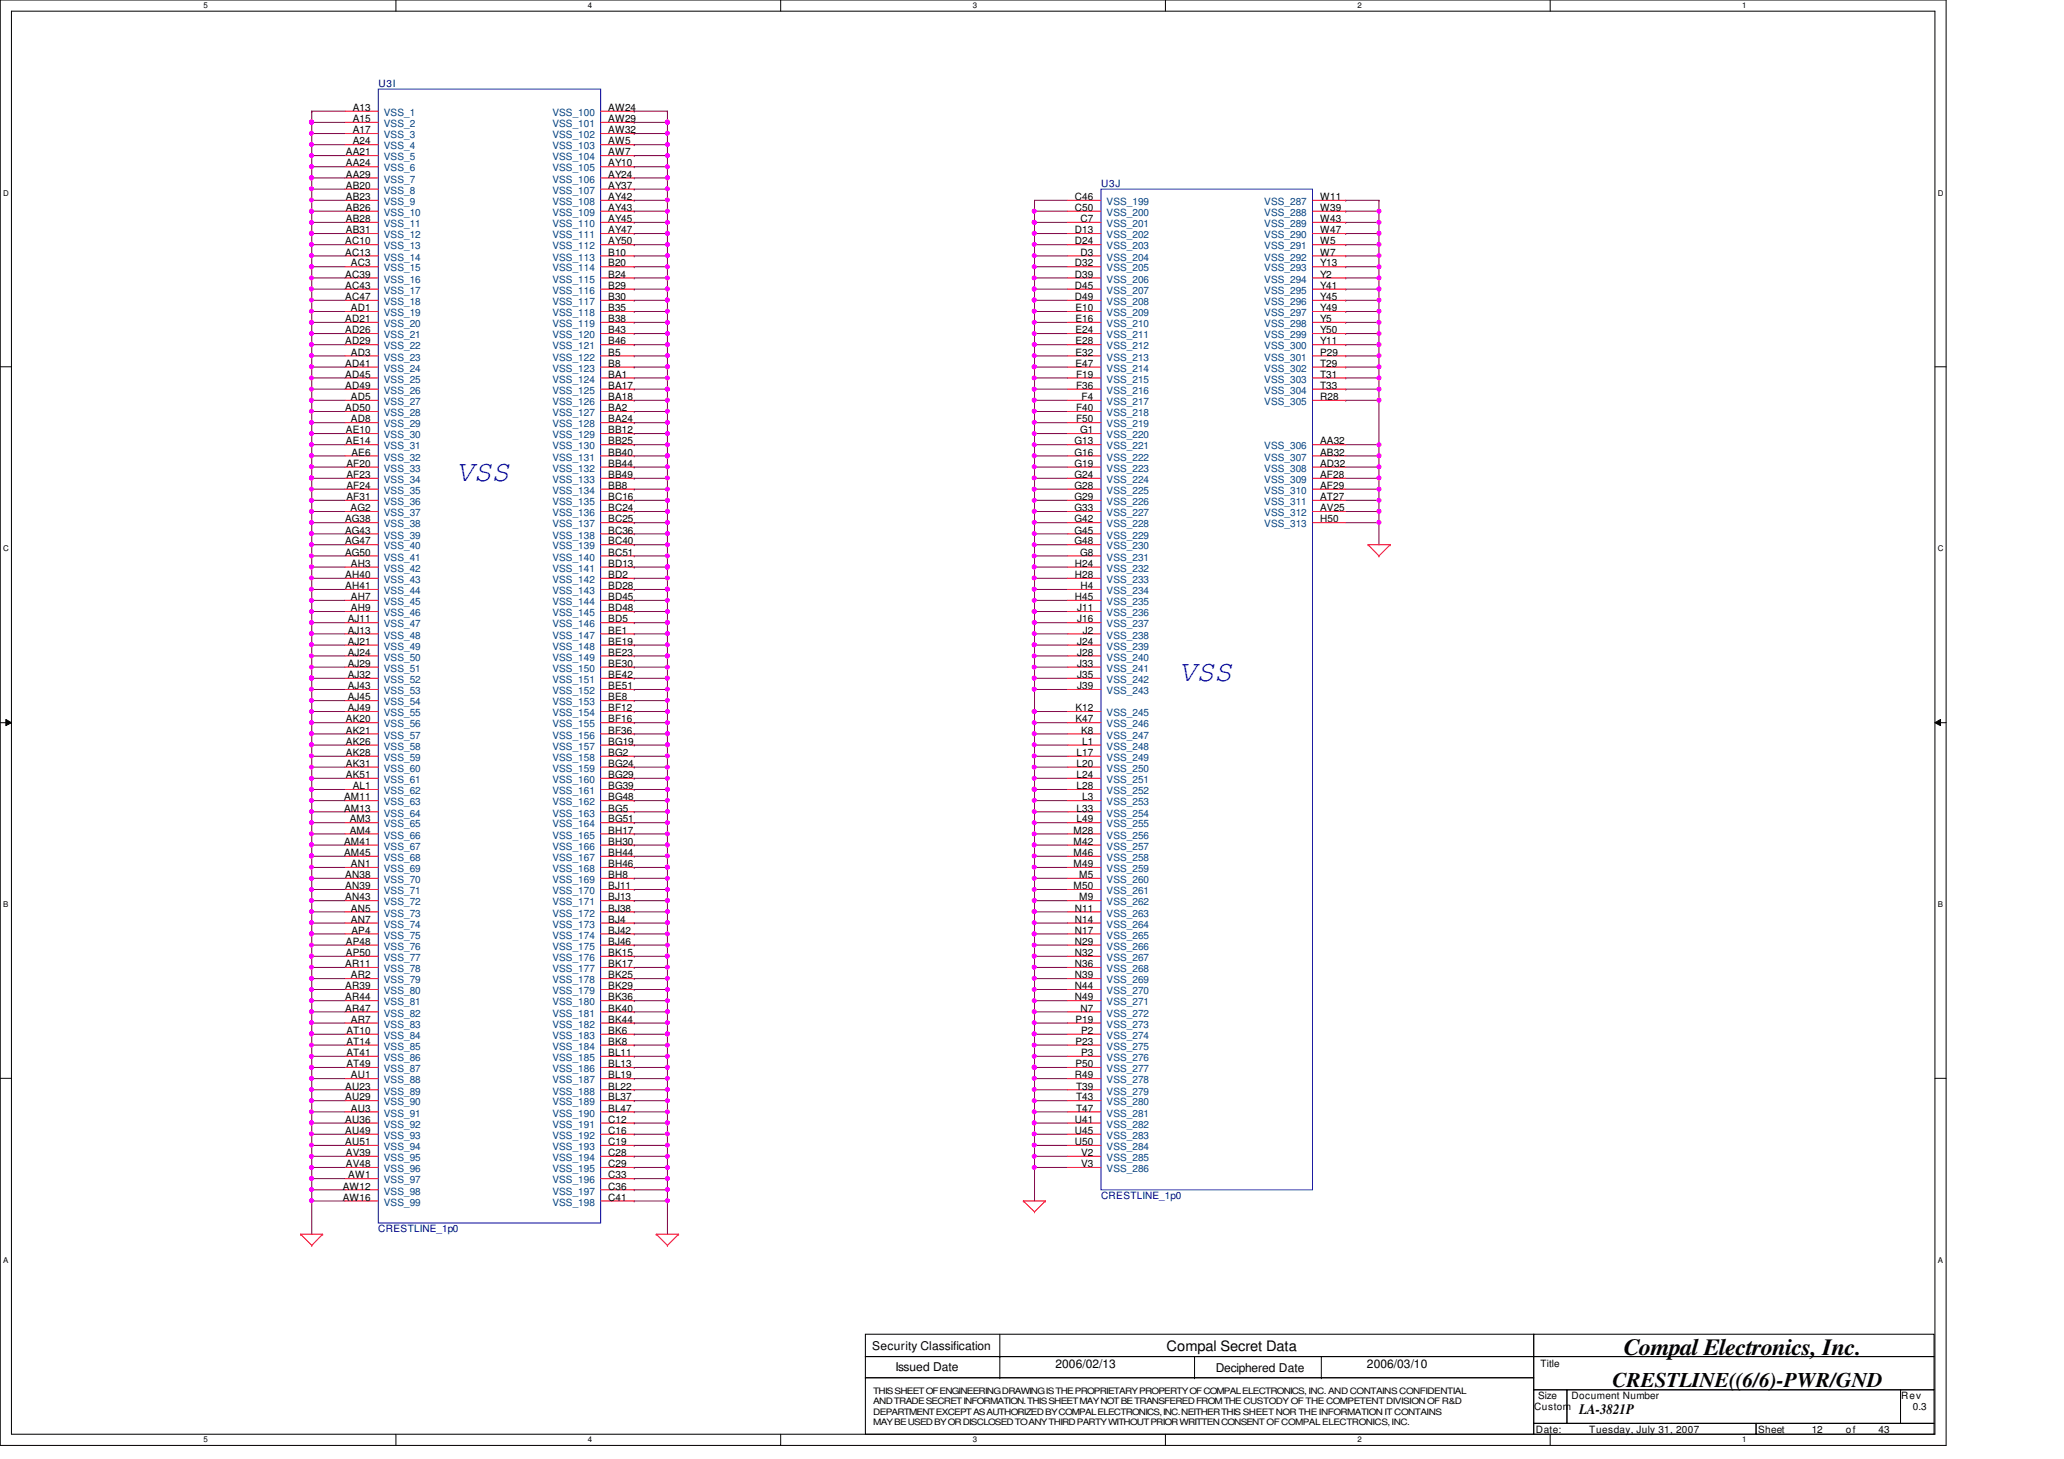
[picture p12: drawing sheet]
<svg xmlns="http://www.w3.org/2000/svg" width="297mm" height="210mm" viewBox="0 0 297 210" stroke-linecap="round" stroke-linejoin="round" font-family="sans-serif">
<defs><g id="words">
<g font-size="4.3" fill="#00f">
<text x="65.7" y="69.3">VSS</text>
<text x="169.7" y="98">VSS</text>
</g>
<text font-size="3.3" x="233.7" y="195.1">Compal Electronics, Inc.</text>
<text font-size="3" x="232.1" y="199.6">CRESTLINE((6/6)-PWR/GND</text>
<g font-size="2.1">
<text x="167.9" y="194.4">Compal Secret Data</text>
<text x="227.3" y="203.5">LA-3821P</text>
</g>
<g font-size="1.7">
<text x="125.5" y="194.3">Security Classification</text>
<text x="128.9" y="197.3">Issued Date</text>
<text x="151.9" y="196.8">2006/02/13</text>
<text x="175" y="197.5">Deciphered Date</text>
<text x="196.7" y="196.8">2006/03/10</text>
</g>
<g font-size="1.4">
<text x="50.8" y="16">A13</text>
<text x="50.8" y="17.6">A15</text>
<text x="87.5" y="16">AW24</text>
<text x="87.5" y="17.6">AW29</text>
<text x="49.8" y="22.4">AA21</text>
<text x="49.8" y="24">AA24</text>
<text x="50.8" y="19.2">A17</text>
<text x="50.8" y="20.8">A24</text>
<text x="87.5" y="19.2">AW32</text>
<text x="87.5" y="20.8">AW5</text>
<text x="87.5" y="22.4">AW7</text>
<text x="87.5" y="24">AY10</text>
<text x="49.8" y="25.6">AA29</text>
<text x="49.8" y="27.2">AB20</text>
<text x="49.8" y="28.8">AB23</text>
<text x="87.5" y="25.6">AY24</text>
<text x="87.5" y="27.2">AY37</text>
<text x="87.5" y="28.8">AY42</text>
<text x="154.7" y="28.8">C46</text>
<text x="190" y="28.8">W11</text>
<text x="49.7" y="35.2">AC10</text>
<text x="49.8" y="30.4">AB26</text>
<text x="49.8" y="32">AB28</text>
<text x="49.8" y="33.6">AB31</text>
<text x="87.5" y="30.4">AY43</text>
<text x="87.5" y="32">AY45</text>
<text x="87.5" y="33.6">AY47</text>
<text x="87.5" y="35.2">AY50</text>
<text x="154.7" y="30.4">C50</text>
<text x="154.7" y="33.6">D13</text>
<text x="154.7" y="35.2">D24</text>
<text x="155.5" y="32">C7</text>
<text x="190" y="30.4">W39</text>
<text x="190" y="32">W43</text>
<text x="190" y="33.6">W47</text>
<text x="190" y="35.2">W5</text>
<text x="49.7" y="36.8">AC13</text>
<text x="49.7" y="40">AC39</text>
<text x="49.7" y="41.6">AC43</text>
<text x="50.5" y="38.4">AC3</text>
<text x="87.5" y="36.8">B10</text>
<text x="87.5" y="38.4">B20</text>
<text x="87.5" y="40">B24</text>
<text x="87.5" y="41.6">B29</text>
<text x="154.7" y="38.4">D32</text>
<text x="154.7" y="40">D39</text>
<text x="154.7" y="41.6">D45</text>
<text x="155.5" y="36.8">D3</text>
<text x="190" y="36.8">W7</text>
<text x="190" y="38.4">Y13</text>
<text x="190" y="40">Y2</text>
<text x="190" y="41.6">Y41</text>
<text x="49.7" y="46.4">AD21</text>
<text x="49.7" y="48">AD26</text>
<text x="49.7" y="43.2">AC47</text>
<text x="50.5" y="44.8">AD1</text>
<text x="87.5" y="43.2">B30</text>
<text x="87.5" y="44.8">B35</text>
<text x="87.5" y="46.4">B38</text>
<text x="87.5" y="48">B43</text>
<text x="154.7" y="43.2">D49</text>
<text x="154.8" y="44.8">E10</text>
<text x="154.8" y="46.4">E16</text>
<text x="154.8" y="48">E24</text>
<text x="190" y="43.2">Y45</text>
<text x="190" y="44.8">Y49</text>
<text x="190" y="46.4">Y5</text>
<text x="190" y="48">Y50</text>
<text x="49.7" y="49.6">AD29</text>
<text x="49.7" y="52.8">AD41</text>
<text x="50.5" y="51.2">AD3</text>
<text x="87.5" y="49.6">B46</text>
<text x="87.5" y="51.2">B5</text>
<text x="87.5" y="52.8">B8</text>
<text x="154.8" y="49.6">E28</text>
<text x="154.8" y="51.2">E32</text>
<text x="154.8" y="52.8">E47</text>
<text x="190" y="49.6">Y11</text>
<text x="190" y="51.2">P29</text>
<text x="190" y="52.8">T29</text>
<text x="49.7" y="54.4">AD45</text>
<text x="49.7" y="56">AD49</text>
<text x="49.7" y="59.2">AD50</text>
<text x="50.5" y="57.6">AD5</text>
<text x="87.5" y="54.4">BA1</text>
<text x="87.5" y="56">BA17</text>
<text x="87.5" y="57.6">BA18</text>
<text x="87.5" y="59.2">BA2</text>
<text x="154.9" y="54.4">F19</text>
<text x="154.9" y="56">F36</text>
<text x="154.9" y="59.2">F40</text>
<text x="155.7" y="57.6">F4</text>
<text x="190" y="54.4">T31</text>
<text x="190" y="56">T33</text>
<text x="190" y="57.6">R28</text>
<text x="49.8" y="62.4">AE10</text>
<text x="49.8" y="64">AE14</text>
<text x="50.5" y="60.8">AD8</text>
<text x="50.6" y="65.6">AE6</text>
<text x="87.5" y="60.8">BA24</text>
<text x="87.5" y="62.4">BB12</text>
<text x="87.5" y="64">BB25</text>
<text x="87.5" y="65.6">BB40</text>
<text x="154.6" y="64">G13</text>
<text x="154.6" y="65.6">G16</text>
<text x="154.9" y="60.8">F50</text>
<text x="155.4" y="62.4">G1</text>
<text x="190" y="64">AA32</text>
<text x="190" y="65.6">AB32</text>
<text x="49.9" y="67.2">AF20</text>
<text x="49.9" y="68.8">AF23</text>
<text x="49.9" y="70.4">AF24</text>
<text x="49.9" y="72">AF31</text>
<text x="87.5" y="67.2">BB44</text>
<text x="87.5" y="68.8">BB49</text>
<text x="87.5" y="70.4">BB8</text>
<text x="87.5" y="72">BC16</text>
<text x="154.6" y="67.2">G19</text>
<text x="154.6" y="68.8">G24</text>
<text x="154.6" y="70.4">G28</text>
<text x="154.6" y="72">G29</text>
<text x="190" y="67.2">AD32</text>
<text x="190" y="68.8">AF28</text>
<text x="190" y="70.4">AF29</text>
<text x="190" y="72">AT27</text>
<text x="49.7" y="75.2">AG38</text>
<text x="49.7" y="76.8">AG43</text>
<text x="50.5" y="73.6">AG2</text>
<text x="87.5" y="73.6">BC24</text>
<text x="87.5" y="75.2">BC25</text>
<text x="87.5" y="76.8">BC36</text>
<text x="154.6" y="73.6">G33</text>
<text x="154.6" y="75.2">G42</text>
<text x="154.6" y="76.8">G45</text>
<text x="190" y="73.6">AV25</text>
<text x="190" y="75.2">H50</text>
<text x="49.7" y="78.4">AG47</text>
<text x="49.7" y="80">AG50</text>
<text x="49.7" y="83.2">AH40</text>
<text x="50.5" y="81.6">AH3</text>
<text x="87.5" y="78.4">BC40</text>
<text x="87.5" y="80">BC51</text>
<text x="87.5" y="81.6">BD13</text>
<text x="87.5" y="83.2">BD2</text>
<text x="154.6" y="78.4">G48</text>
<text x="154.7" y="81.6">H24</text>
<text x="154.7" y="83.2">H28</text>
<text x="155.4" y="80">G8</text>
<text x="49.7" y="84.8">AH41</text>
<text x="50" y="89.6">AJ11</text>
<text x="50.5" y="86.4">AH7</text>
<text x="50.5" y="88">AH9</text>
<text x="87.5" y="84.8">BD28</text>
<text x="87.5" y="86.4">BD45</text>
<text x="87.5" y="88">BD48</text>
<text x="87.5" y="89.6">BD5</text>
<text x="154.7" y="86.4">H45</text>
<text x="155" y="88">J11</text>
<text x="155" y="89.6">J16</text>
<text x="155.5" y="84.8">H4</text>
<text x="50" y="91.2">AJ13</text>
<text x="50" y="92.8">AJ21</text>
<text x="50" y="94.4">AJ24</text>
<text x="50" y="96">AJ29</text>
<text x="87.5" y="91.2">BE1</text>
<text x="87.5" y="92.8">BE19</text>
<text x="87.5" y="94.4">BE23</text>
<text x="87.5" y="96">BE30</text>
<text x="155" y="92.8">J24</text>
<text x="155" y="94.4">J28</text>
<text x="155" y="96">J33</text>
<text x="155.8" y="91.2">J2</text>
<text x="50" y="97.6">AJ32</text>
<text x="50" y="99.2">AJ43</text>
<text x="50" y="100.8">AJ45</text>
<text x="87.5" y="97.6">BE42</text>
<text x="87.5" y="99.2">BE51</text>
<text x="87.5" y="100.8">BE8</text>
<text x="155" y="97.6">J35</text>
<text x="155" y="99.2">J39</text>
<text x="49.8" y="104">AK20</text>
<text x="49.8" y="105.6">AK21</text>
<text x="49.8" y="107.2">AK26</text>
<text x="50" y="102.4">AJ49</text>
<text x="87.5" y="102.4">BF12</text>
<text x="87.5" y="104">BF16</text>
<text x="87.5" y="105.6">BF36</text>
<text x="87.5" y="107.2">BG19</text>
<text x="154.8" y="102.4">K12</text>
<text x="154.8" y="104">K47</text>
<text x="155.6" y="105.6">K8</text>
<text x="155.7" y="107.2">L1</text>
<text x="49.8" y="108.8">AK28</text>
<text x="49.8" y="110.4">AK31</text>
<text x="49.8" y="112">AK51</text>
<text x="50.8" y="113.6">AL1</text>
<text x="87.5" y="108.8">BG2</text>
<text x="87.5" y="110.4">BG24</text>
<text x="87.5" y="112">BG29</text>
<text x="87.5" y="113.6">BG39</text>
<text x="154.9" y="108.8">L17</text>
<text x="154.9" y="110.4">L20</text>
<text x="154.9" y="112">L24</text>
<text x="154.9" y="113.6">L28</text>
<text x="49.5" y="115.2">AM11</text>
<text x="49.5" y="116.8">AM13</text>
<text x="50.3" y="118.4">AM3</text>
<text x="50.3" y="120">AM4</text>
<text x="87.5" y="115.2">BG48</text>
<text x="87.5" y="116.8">BG5</text>
<text x="87.5" y="118.4">BG51</text>
<text x="87.5" y="120">BH17</text>
<text x="154.5" y="120">M28</text>
<text x="154.9" y="116.8">L33</text>
<text x="154.9" y="118.4">L49</text>
<text x="155.7" y="115.2">L3</text>
<text x="49.5" y="121.6">AM41</text>
<text x="49.5" y="123.2">AM45</text>
<text x="50.5" y="124.8">AN1</text>
<text x="87.5" y="121.6">BH30</text>
<text x="87.5" y="123.2">BH44</text>
<text x="87.5" y="124.8">BH46</text>
<text x="154.5" y="121.6">M42</text>
<text x="154.5" y="123.2">M46</text>
<text x="154.5" y="124.8">M49</text>
<text x="49.7" y="126.4">AN38</text>
<text x="49.7" y="128">AN39</text>
<text x="49.7" y="129.6">AN43</text>
<text x="50.5" y="131.2">AN5</text>
<text x="87.5" y="126.4">BH8</text>
<text x="87.5" y="128">BJ11</text>
<text x="87.5" y="129.6">BJ13</text>
<text x="87.5" y="131.2">BJ38</text>
<text x="154.5" y="128">M50</text>
<text x="154.7" y="131.2">N11</text>
<text x="155.3" y="126.4">M5</text>
<text x="155.3" y="129.6">M9</text>
<text x="49.8" y="136">AP48</text>
<text x="49.8" y="137.6">AP50</text>
<text x="50.5" y="132.8">AN7</text>
<text x="50.6" y="134.4">AP4</text>
<text x="87.5" y="132.8">BJ4</text>
<text x="87.5" y="134.4">BJ42</text>
<text x="87.5" y="136">BJ46</text>
<text x="87.5" y="137.6">BK15</text>
<text x="154.7" y="132.8">N14</text>
<text x="154.7" y="134.4">N17</text>
<text x="154.7" y="136">N29</text>
<text x="154.7" y="137.6">N32</text>
<text x="49.7" y="139.2">AR11</text>
<text x="49.7" y="142.4">AR39</text>
<text x="49.7" y="144">AR44</text>
<text x="50.5" y="140.8">AR2</text>
<text x="87.5" y="139.2">BK17</text>
<text x="87.5" y="140.8">BK25</text>
<text x="87.5" y="142.4">BK29</text>
<text x="87.5" y="144">BK36</text>
<text x="154.7" y="139.2">N36</text>
<text x="154.7" y="140.8">N39</text>
<text x="154.7" y="142.4">N44</text>
<text x="154.7" y="144">N49</text>
<text x="49.7" y="145.6">AR47</text>
<text x="49.9" y="148.8">AT10</text>
<text x="50.5" y="147.2">AR7</text>
<text x="87.5" y="147.2">BK44</text>
<text x="87.5" y="145.6">BK40</text>
<text x="87.5" y="148.8">BK6</text>
<text x="154.8" y="147.2">P19</text>
<text x="155.5" y="145.6">N7</text>
<text x="155.6" y="148.8">P2</text>
<text x="49.9" y="150.4">AT14</text>
<text x="49.9" y="152">AT41</text>
<text x="49.9" y="153.6">AT49</text>
<text x="50.5" y="155.2">AU1</text>
<text x="87.5" y="150.4">BK8</text>
<text x="87.5" y="153.6">BL13</text>
<text x="87.5" y="152">BL11</text>
<text x="87.5" y="155.2">BL19</text>
<text x="154.7" y="155.2">R49</text>
<text x="154.8" y="150.4">P23</text>
<text x="154.8" y="153.6">P50</text>
<text x="155.6" y="152">P3</text>
<text x="49.7" y="156.8">AU23</text>
<text x="49.7" y="158.4">AU29</text>
<text x="49.7" y="161.6">AU36</text>
<text x="50.5" y="160">AU3</text>
<text x="87.5" y="156.8">BL22</text>
<text x="87.5" y="161.6">C12</text>
<text x="87.5" y="158.4">BL37</text>
<text x="87.5" y="160">BL47</text>
<text x="154.7" y="161.6">U41</text>
<text x="154.9" y="156.8">T39</text>
<text x="154.9" y="158.4">T43</text>
<text x="154.9" y="160">T47</text>
<text x="49.7" y="163.2">AU49</text>
<text x="49.7" y="164.8">AU51</text>
<text x="49.8" y="166.4">AV39</text>
<text x="49.8" y="168">AV48</text>
<text x="87.5" y="164.8">C19</text>
<text x="87.5" y="168">C29</text>
<text x="87.5" y="163.2">C16</text>
<text x="87.5" y="166.4">C28</text>
<text x="154.7" y="163.2">U45</text>
<text x="154.7" y="164.8">U50</text>
<text x="155.6" y="166.4">V2</text>
<text x="155.6" y="168">V3</text>
<text x="49.3" y="172.8">AW16</text>
<text x="49.3" y="171.2">AW12</text>
<text x="50.1" y="169.6">AW1</text>
<text x="87.5" y="172.8">C41</text>
<text x="87.5" y="171.2">C36</text>
<text x="87.5" y="169.6">C33</text>
<text x="221.7" y="196.8">Title</text>
<text x="220.8" y="203">Custom</text>
<text x="221.4" y="201.4">Size</text>
<text x="226.1" y="201.4">Document Number</text>
<text x="273.6" y="201.4">Rev</text>
<text x="275.3" y="203">0.3</text>
<text x="221" y="206.2">Date:</text>
<text x="228.7" y="206.2">Tuesday, July 31, 2007</text>
<text x="253" y="206.2">Sheet</text>
<text x="260.7" y="206.2">12</text>
<text x="265.6" y="206.2">of</text>
<text x="270.3" y="206.2">43</text>
</g>
<g font-size="1.4" fill="#000080">
<text x="54.5" y="12.6">U3I</text>
<text x="158.5" y="27">U3J</text>
<text x="158.5" y="172.6">CRESTLINE_1p0</text>
<text x="54.4" y="177.4">CRESTLINE_1p0</text>
</g>
<g font-size="1.4" fill="#004080">
<text x="55.2" y="16.7">VSS_1</text>
<text x="79.5" y="16.7">VSS_100</text>
<text x="55.2" y="18.3">VSS_2</text>
<text x="55.2" y="19.9">VSS_3</text>
<text x="55.2" y="21.5">VSS_4</text>
<text x="55.2" y="23.1">VSS_5</text>
<text x="79.5" y="18.3">VSS_101</text>
<text x="79.5" y="19.9">VSS_102</text>
<text x="79.5" y="21.5">VSS_103</text>
<text x="79.5" y="23.1">VSS_104</text>
<text x="55.2" y="24.7">VSS_6</text>
<text x="55.2" y="26.3">VSS_7</text>
<text x="55.2" y="27.9">VSS_8</text>
<text x="55.2" y="29.5">VSS_9</text>
<text x="79.5" y="24.7">VSS_105</text>
<text x="79.5" y="26.3">VSS_106</text>
<text x="79.5" y="27.9">VSS_107</text>
<text x="79.5" y="29.5">VSS_108</text>
<text x="159.3" y="29.5">VSS_199</text>
<text x="181.9" y="29.5">VSS_287</text>
<text x="55.2" y="31.1">VSS_10</text>
<text x="55.2" y="32.7">VSS_11</text>
<text x="55.2" y="34.3">VSS_12</text>
<text x="55.2" y="35.9">VSS_13</text>
<text x="79.5" y="31.1">VSS_109</text>
<text x="79.5" y="32.7">VSS_110</text>
<text x="79.5" y="34.3">VSS_111</text>
<text x="79.5" y="35.9">VSS_112</text>
<text x="159.3" y="31.1">VSS_200</text>
<text x="159.3" y="32.7">VSS_201</text>
<text x="159.3" y="34.3">VSS_202</text>
<text x="159.3" y="35.9">VSS_203</text>
<text x="181.9" y="31.1">VSS_288</text>
<text x="181.9" y="32.7">VSS_289</text>
<text x="181.9" y="34.3">VSS_290</text>
<text x="181.9" y="35.9">VSS_291</text>
<text x="55.2" y="37.5">VSS_14</text>
<text x="55.2" y="39.1">VSS_15</text>
<text x="55.2" y="40.7">VSS_16</text>
<text x="79.5" y="37.5">VSS_113</text>
<text x="79.5" y="39.1">VSS_114</text>
<text x="79.5" y="40.7">VSS_115</text>
<text x="159.3" y="37.5">VSS_204</text>
<text x="159.3" y="39.1">VSS_205</text>
<text x="159.3" y="40.7">VSS_206</text>
<text x="181.9" y="37.5">VSS_292</text>
<text x="181.9" y="39.1">VSS_293</text>
<text x="181.9" y="40.7">VSS_294</text>
<text x="55.2" y="42.3">VSS_17</text>
<text x="55.2" y="45.5">VSS_19</text>
<text x="55.2" y="47.1">VSS_20</text>
<text x="55.2" y="43.9">VSS_18</text>
<text x="79.5" y="42.3">VSS_116</text>
<text x="79.5" y="43.9">VSS_117</text>
<text x="79.5" y="45.5">VSS_118</text>
<text x="79.5" y="47.1">VSS_119</text>
<text x="159.3" y="42.3">VSS_207</text>
<text x="159.3" y="43.9">VSS_208</text>
<text x="159.3" y="45.5">VSS_209</text>
<text x="159.3" y="47.1">VSS_210</text>
<text x="181.9" y="42.3">VSS_295</text>
<text x="181.9" y="43.9">VSS_296</text>
<text x="181.9" y="45.5">VSS_297</text>
<text x="181.9" y="47.1">VSS_298</text>
<text x="55.2" y="48.7">VSS_21</text>
<text x="55.2" y="50.3">VSS_22</text>
<text x="55.2" y="51.9">VSS_23</text>
<text x="55.2" y="53.5">VSS_24</text>
<text x="79.5" y="48.7">VSS_120</text>
<text x="79.5" y="50.3">VSS_121</text>
<text x="79.5" y="51.9">VSS_122</text>
<text x="79.5" y="53.5">VSS_123</text>
<text x="159.3" y="48.7">VSS_211</text>
<text x="159.3" y="50.3">VSS_212</text>
<text x="159.3" y="51.9">VSS_213</text>
<text x="159.3" y="53.5">VSS_214</text>
<text x="181.9" y="48.7">VSS_299</text>
<text x="181.9" y="50.3">VSS_300</text>
<text x="181.9" y="51.9">VSS_301</text>
<text x="181.9" y="53.5">VSS_302</text>
<text x="55.2" y="55.1">VSS_25</text>
<text x="55.2" y="56.7">VSS_26</text>
<text x="55.2" y="58.3">VSS_27</text>
<text x="55.2" y="59.9">VSS_28</text>
<text x="79.5" y="55.1">VSS_124</text>
<text x="79.5" y="56.7">VSS_125</text>
<text x="79.5" y="58.3">VSS_126</text>
<text x="79.5" y="59.9">VSS_127</text>
<text x="159.3" y="55.1">VSS_215</text>
<text x="159.3" y="56.7">VSS_216</text>
<text x="159.3" y="58.3">VSS_217</text>
<text x="159.3" y="59.9">VSS_218</text>
<text x="181.9" y="55.1">VSS_303</text>
<text x="181.9" y="56.7">VSS_304</text>
<text x="181.9" y="58.3">VSS_305</text>
<text x="55.2" y="61.5">VSS_29</text>
<text x="55.2" y="63.1">VSS_30</text>
<text x="55.2" y="64.7">VSS_31</text>
<text x="79.5" y="61.5">VSS_128</text>
<text x="79.5" y="63.1">VSS_129</text>
<text x="79.5" y="64.7">VSS_130</text>
<text x="159.3" y="61.5">VSS_219</text>
<text x="159.3" y="63.1">VSS_220</text>
<text x="159.3" y="64.7">VSS_221</text>
<text x="181.9" y="64.7">VSS_306</text>
<text x="55.2" y="66.3">VSS_32</text>
<text x="55.2" y="67.9">VSS_33</text>
<text x="55.2" y="69.5">VSS_34</text>
<text x="55.2" y="71.1">VSS_35</text>
<text x="79.5" y="66.3">VSS_131</text>
<text x="79.5" y="67.9">VSS_132</text>
<text x="79.5" y="69.5">VSS_133</text>
<text x="79.5" y="71.1">VSS_134</text>
<text x="159.3" y="66.3">VSS_222</text>
<text x="159.3" y="67.9">VSS_223</text>
<text x="159.3" y="69.5">VSS_224</text>
<text x="159.3" y="71.1">VSS_225</text>
<text x="181.9" y="66.3">VSS_307</text>
<text x="181.9" y="67.9">VSS_308</text>
<text x="181.9" y="69.5">VSS_309</text>
<text x="181.9" y="71.1">VSS_310</text>
<text x="55.2" y="72.7">VSS_36</text>
<text x="55.2" y="74.3">VSS_37</text>
<text x="55.2" y="75.9">VSS_38</text>
<text x="55.2" y="77.5">VSS_39</text>
<text x="79.5" y="72.7">VSS_135</text>
<text x="79.5" y="74.3">VSS_136</text>
<text x="79.5" y="75.9">VSS_137</text>
<text x="79.5" y="77.5">VSS_138</text>
<text x="159.3" y="72.7">VSS_226</text>
<text x="159.3" y="74.3">VSS_227</text>
<text x="159.3" y="75.9">VSS_228</text>
<text x="159.3" y="77.5">VSS_229</text>
<text x="181.9" y="72.7">VSS_311</text>
<text x="181.9" y="74.3">VSS_312</text>
<text x="181.9" y="75.9">VSS_313</text>
<text x="55.2" y="79.1">VSS_40</text>
<text x="55.2" y="80.7">VSS_41</text>
<text x="55.2" y="82.3">VSS_42</text>
<text x="55.2" y="83.9">VSS_43</text>
<text x="79.5" y="79.1">VSS_139</text>
<text x="79.5" y="80.7">VSS_140</text>
<text x="79.5" y="82.3">VSS_141</text>
<text x="79.5" y="83.9">VSS_142</text>
<text x="159.3" y="79.1">VSS_230</text>
<text x="159.3" y="80.7">VSS_231</text>
<text x="159.3" y="82.3">VSS_232</text>
<text x="159.3" y="83.9">VSS_233</text>
<text x="55.2" y="85.5">VSS_44</text>
<text x="55.2" y="87.1">VSS_45</text>
<text x="55.2" y="88.7">VSS_46</text>
<text x="79.5" y="85.5">VSS_143</text>
<text x="79.5" y="87.1">VSS_144</text>
<text x="79.5" y="88.7">VSS_145</text>
<text x="159.3" y="85.5">VSS_234</text>
<text x="159.3" y="87.1">VSS_235</text>
<text x="159.3" y="88.7">VSS_236</text>
<text x="55.2" y="90.3">VSS_47</text>
<text x="55.2" y="91.9">VSS_48</text>
<text x="55.2" y="93.5">VSS_49</text>
<text x="55.2" y="95.1">VSS_50</text>
<text x="79.5" y="90.3">VSS_146</text>
<text x="79.5" y="91.9">VSS_147</text>
<text x="79.5" y="93.5">VSS_148</text>
<text x="79.5" y="95.1">VSS_149</text>
<text x="159.3" y="90.3">VSS_237</text>
<text x="159.3" y="91.9">VSS_238</text>
<text x="159.3" y="93.5">VSS_239</text>
<text x="159.3" y="95.1">VSS_240</text>
<text x="55.2" y="96.7">VSS_51</text>
<text x="55.2" y="98.3">VSS_52</text>
<text x="55.2" y="99.9">VSS_53</text>
<text x="55.2" y="101.5">VSS_54</text>
<text x="79.5" y="96.7">VSS_150</text>
<text x="79.5" y="98.3">VSS_151</text>
<text x="79.5" y="99.9">VSS_152</text>
<text x="79.5" y="101.5">VSS_153</text>
<text x="159.3" y="96.7">VSS_241</text>
<text x="159.3" y="98.3">VSS_242</text>
<text x="159.3" y="99.9">VSS_243</text>
<text x="55.2" y="103.1">VSS_55</text>
<text x="55.2" y="104.7">VSS_56</text>
<text x="55.2" y="106.3">VSS_57</text>
<text x="55.2" y="107.9">VSS_58</text>
<text x="79.5" y="103.1">VSS_154</text>
<text x="79.5" y="104.7">VSS_155</text>
<text x="79.5" y="106.3">VSS_156</text>
<text x="79.5" y="107.9">VSS_157</text>
<text x="159.3" y="103.1">VSS_245</text>
<text x="159.3" y="104.7">VSS_246</text>
<text x="159.3" y="106.3">VSS_247</text>
<text x="159.3" y="107.9">VSS_248</text>
<text x="55.2" y="109.5">VSS_59</text>
<text x="55.2" y="111.1">VSS_60</text>
<text x="55.2" y="112.7">VSS_61</text>
<text x="79.5" y="109.5">VSS_158</text>
<text x="79.5" y="111.1">VSS_159</text>
<text x="79.5" y="112.7">VSS_160</text>
<text x="159.3" y="109.5">VSS_249</text>
<text x="159.3" y="111.1">VSS_250</text>
<text x="159.3" y="112.7">VSS_251</text>
<text x="55.2" y="114.3">VSS_62</text>
<text x="55.2" y="115.9">VSS_63</text>
<text x="55.2" y="117.5">VSS_64</text>
<text x="55.2" y="119.1">VSS_65</text>
<text x="79.5" y="114.3">VSS_161</text>
<text x="79.5" y="115.9">VSS_162</text>
<text x="79.5" y="117.5">VSS_163</text>
<text x="79.5" y="119.1">VSS_164</text>
<text x="159.3" y="114.3">VSS_252</text>
<text x="159.3" y="115.9">VSS_253</text>
<text x="159.3" y="117.5">VSS_254</text>
<text x="159.3" y="119.1">VSS_255</text>
<text x="55.2" y="120.7">VSS_66</text>
<text x="55.2" y="122.3">VSS_67</text>
<text x="55.2" y="123.9">VSS_68</text>
<text x="55.2" y="125.5">VSS_69</text>
<text x="79.5" y="120.7">VSS_165</text>
<text x="79.5" y="122.3">VSS_166</text>
<text x="79.5" y="123.9">VSS_167</text>
<text x="79.5" y="125.5">VSS_168</text>
<text x="159.3" y="120.7">VSS_256</text>
<text x="159.3" y="122.3">VSS_257</text>
<text x="159.3" y="123.9">VSS_258</text>
<text x="159.3" y="125.5">VSS_259</text>
<text x="55.2" y="127.1">VSS_70</text>
<text x="55.2" y="128.7">VSS_71</text>
<text x="55.2" y="130.3">VSS_72</text>
<text x="55.2" y="131.9">VSS_73</text>
<text x="79.5" y="127.1">VSS_169</text>
<text x="79.5" y="128.7">VSS_170</text>
<text x="79.5" y="130.3">VSS_171</text>
<text x="79.5" y="131.9">VSS_172</text>
<text x="159.3" y="127.1">VSS_260</text>
<text x="159.3" y="128.7">VSS_261</text>
<text x="159.3" y="130.3">VSS_262</text>
<text x="159.3" y="131.9">VSS_263</text>
<text x="55.2" y="133.5">VSS_74</text>
<text x="55.2" y="135.1">VSS_75</text>
<text x="55.2" y="136.7">VSS_76</text>
<text x="79.5" y="133.5">VSS_173</text>
<text x="79.5" y="135.1">VSS_174</text>
<text x="79.5" y="136.7">VSS_175</text>
<text x="159.3" y="133.5">VSS_264</text>
<text x="159.3" y="135.1">VSS_265</text>
<text x="159.3" y="136.7">VSS_266</text>
<text x="55.2" y="138.3">VSS_77</text>
<text x="55.2" y="139.9">VSS_78</text>
<text x="55.2" y="141.5">VSS_79</text>
<text x="55.2" y="143.1">VSS_80</text>
<text x="79.5" y="138.3">VSS_176</text>
<text x="79.5" y="139.9">VSS_177</text>
<text x="79.5" y="141.5">VSS_178</text>
<text x="79.5" y="143.1">VSS_179</text>
<text x="159.3" y="138.3">VSS_267</text>
<text x="159.3" y="139.9">VSS_268</text>
<text x="159.3" y="141.5">VSS_269</text>
<text x="159.3" y="143.1">VSS_270</text>
<text x="55.2" y="144.7">VSS_81</text>
<text x="55.2" y="146.3">VSS_82</text>
<text x="55.2" y="147.9">VSS_83</text>
<text x="55.2" y="149.5">VSS_84</text>
<text x="79.5" y="144.7">VSS_180</text>
<text x="79.5" y="147.9">VSS_182</text>
<text x="79.5" y="146.3">VSS_181</text>
<text x="79.5" y="149.5">VSS_183</text>
<text x="159.3" y="144.7">VSS_271</text>
<text x="159.3" y="146.3">VSS_272</text>
<text x="159.3" y="147.9">VSS_273</text>
<text x="159.3" y="149.5">VSS_274</text>
<text x="55.2" y="151.1">VSS_85</text>
<text x="55.2" y="152.7">VSS_86</text>
<text x="55.2" y="154.3">VSS_87</text>
<text x="55.2" y="155.9">VSS_88</text>
<text x="79.5" y="151.1">VSS_184</text>
<text x="79.5" y="154.3">VSS_186</text>
<text x="79.5" y="152.7">VSS_185</text>
<text x="79.5" y="155.9">VSS_187</text>
<text x="159.3" y="151.1">VSS_275</text>
<text x="159.3" y="152.7">VSS_276</text>
<text x="159.3" y="154.3">VSS_277</text>
<text x="159.3" y="155.9">VSS_278</text>
<text x="55.2" y="157.5">VSS_89</text>
<text x="55.2" y="159.1">VSS_90</text>
<text x="55.2" y="160.7">VSS_91</text>
<text x="79.5" y="157.5">VSS_188</text>
<text x="79.5" y="159.1">VSS_189</text>
<text x="79.5" y="160.7">VSS_190</text>
<text x="159.3" y="157.5">VSS_279</text>
<text x="159.3" y="159.1">VSS_280</text>
<text x="159.3" y="160.7">VSS_281</text>
<text x="55.2" y="162.3">VSS_92</text>
<text x="55.2" y="163.9">VSS_93</text>
<text x="55.2" y="165.5">VSS_94</text>
<text x="55.2" y="167.1">VSS_95</text>
<text x="79.5" y="162.3">VSS_191</text>
<text x="79.5" y="165.5">VSS_193</text>
<text x="79.5" y="163.9">VSS_192</text>
<text x="79.5" y="167.1">VSS_194</text>
<text x="159.3" y="162.3">VSS_282</text>
<text x="159.3" y="163.9">VSS_283</text>
<text x="159.3" y="165.5">VSS_284</text>
<text x="159.3" y="167.1">VSS_285</text>
<text x="55.2" y="170.3">VSS_97</text>
<text x="55.2" y="168.7">VSS_96</text>
<text x="55.2" y="173.5">VSS_99</text>
<text x="55.2" y="171.9">VSS_98</text>
<text x="79.5" y="173.5">VSS_198</text>
<text x="79.5" y="168.7">VSS_195</text>
<text x="79.5" y="171.9">VSS_197</text>
<text x="79.5" y="170.3">VSS_196</text>
<text x="159.3" y="168.7">VSS_286</text>
</g>
<g font-size="1.3">
<text x="125.7" y="200.6">THIS SHEET OF ENGINEERING DRAWING IS THE PROPRIETARY PROPERTY OF COMPAL ELECTRONICS, INC. AND CONTAINS CONFIDENTIAL</text>
<text x="125.7" y="202.1">AND TRADE SECRET INFORMATION. THIS SHEET MAY NOT BETRANSFERED FROM THE CUSTODY OF THE COMPETENT DIVISION OF R&amp;D</text>
<text x="125.7" y="203.6">DEPARTMENT EXCEPT AS AUTHORIZED BY COMPAL ELECTRONICS, INC. NEITHER THIS SHEET NOR THE INFORMATION IT CONTAINS</text>
<text x="125.7" y="205.1">MAY BE USED BY OR DISCLOSED TO ANY THIRD PARTY WITHOUT PRIOR WRITTEN CONSENT OF COMPAL ELECTRONICS, INC.</text>
</g>
<g font-size="1.1">
<text x="29.3" y="1.1">5</text>
<text x="84.6" y="1.1">4</text>
<text x="140" y="1.1">3</text>
<text x="195.4" y="1.1">2</text>
<text x="250.7" y="1.1">1</text>
<text x=".5" y="28.2">D</text>
<text x="278.9" y="28.2">D</text>
<text x=".5" y="79.3">C</text>
<text x="278.9" y="79.3">C</text>
<text x=".5" y="130.6">B</text>
<text x="278.9" y="130.6">B</text>
<text x=".5" y="181.7">A</text>
<text x="278.9" y="181.7">A</text>
<text x="29.3" y="207.6">5</text>
<text x="84.6" y="207.6">4</text>
<text x="140" y="207.6">3</text>
<text x="195.4" y="207.6">2</text>
<text x="250.7" y="207.6">1</text>
</g>
</g></defs>
<path d="M0 0h280.1v208h-280.1zM1.6 1.6h276.9v204.8h-276.9z" fill="none" stroke="#000" stroke-width=".14"/>
<g fill="#fff">
<path d="M29.3 .2h.6v1.2h-.6z"/>
<path d="M29.3 206.6h.6v1.2h-.6z"/>
</g>
<path d="M57 0v1.6M57 206.4v1.6" fill="none" stroke="#000" stroke-width=".14"/>
<g fill="#fff">
<path d="M84.6 .2h.6v1.2h-.6z"/>
<path d="M84.6 206.6h.6v1.2h-.6z"/>
</g>
<path d="M112.3 0v1.6M112.3 206.4v1.6" fill="none" stroke="#000" stroke-width=".14"/>
<g fill="#fff">
<path d="M140 .2h.6v1.2h-.6z"/>
<path d="M140 206.6h.6v1.2h-.6z"/>
</g>
<path d="M167.7 0v1.6M167.7 206.4v1.6" fill="none" stroke="#000" stroke-width=".14"/>
<g fill="#fff">
<path d="M195.4 .2h.6v1.2h-.6z"/>
<path d="M195.4 206.6h.6v1.2h-.6z"/>
</g>
<path d="M223.1 0v1.6M223.1 206.4v1.6" fill="none" stroke="#000" stroke-width=".14"/>
<g fill="#fff">
<path d="M250.7 .2h.6v1.2h-.6z"/>
<path d="M250.7 206.6h.6v1.2h-.6z"/>
<path d="M.5 27.2h.7v1.2h-.7z"/>
<path d="M278.9 27.2h.8v1.2h-.8z"/>
<path d="M.5 78.4h.7v1.1h-.7z"/>
<path d="M278.9 78.4h.8v1.1h-.8z"/>
</g>
<path d="M0 52.8h1.6M278.5 52.8h1.6" fill="none" stroke="#000" stroke-width=".14"/>
<g fill="#fff">
<path d="M.5 129.6h.7v1.2h-.7z"/>
<path d="M278.9 129.6h.7v1.2h-.7z"/>
</g>
<path d="M0 104h1.6M.8 103.5l.8 .5-.8 .4zM278.5 104l.8-.5v.9zM278.5 104h1.6" fill="none" stroke="#000" stroke-width=".14"/>
<path d="M.8 103.5l.8 .5-.8 .4zM278.5 104l.8-.5v.9z" fill="#000"/>
<g fill="#fff">
<path d="M.5 180.8h.7v1.1h-.7z"/>
<path d="M278.9 180.8h.7v1.1h-.7z"/>
</g>
<g fill="none" stroke="#000" stroke-width=".14">
<path d="M0 155.2h1.6M278.5 155.2h1.6M124.5 192h96.2v3.2h-96.2zM124.5 195.2h96.2v3.1h-96.2zM124.5 198.3h96.2v8.1h-96.2zM143.9 195.2h.1M143.9 198.3h.1M143.9 192v6.3M171.9 198.3h.1M171.9 195.2v3.1M190.2 198.3h.1M190.2 195.2v3.1"/>
<path d="M220.7 192h57.6v3.2h-57.6zM220.7 195.2h57.6v4.8h-57.6zM220.7 200h4.8v4.9h-4.8zM220.7 204.9h32v1.5h-32zM225.5 200h48v4.9h-48zM252.7 204.9h25.6v1.5h-25.6zM273.5 200h4.8v4.9h-4.8z"/>
</g>
<g fill="none" stroke="#800040" stroke-width=".14">
<path d="M44.9 17.6h.1M44.9 16h.1M44.9 19.2h.1M44.9 19.2h4.8M44.9 17.6h4.8M44.9 16h4.8M44.9 16v161.6M91.3 19.2h.1M91.3 17.6h.1M91.3 16h.1M91.3 19.2h4.8M91.3 17.6h4.8"/>
<path d="M91.3 16h4.8M96.1 16h.1M96.1 19.2h.1M96.1 17.6h.1M96.1 16v161.6M44.9 22.4h.1M44.9 35.2h.1M44.9 25.6h.1M44.9 30.4h.1M44.9 32h.1M44.9 20.8h.1M44.9 24h.1"/>
<path d="M44.9 36.8h.1M44.9 28.8h.1M44.9 33.6h.1M44.9 27.2h.1M44.9 38.4h.1M44.9 25.6h4.8M44.9 33.6h4.8M44.9 28.8h4.8M44.9 22.4h4.8M44.9 35.2h4.8M44.9 30.4h4.8M44.9 20.8h4.8"/>
<path d="M44.9 24h4.8M44.9 32h4.8M44.9 27.2h4.8M44.9 36.8h4.8M44.9 38.4h4.8M91.3 25.6h.1M91.3 33.6h.1M91.3 28.8h.1M91.3 22.4h.1M91.3 35.2h.1M91.3 30.4h.1M91.3 20.8h.1"/>
<path d="M91.3 24h.1M91.3 32h.1M91.3 27.2h.1M91.3 36.8h.1M91.3 38.4h.1M91.3 25.6h4.8M91.3 33.6h4.8M91.3 28.8h4.8M91.3 22.4h4.8M91.3 35.2h4.8M91.3 30.4h4.8M91.3 20.8h4.8"/>
<path d="M91.3 24h4.8M91.3 32h4.8M91.3 27.2h4.8M91.3 36.8h4.8M91.3 38.4h4.8M96.1 35.2h.1M96.1 22.4h.1M96.1 28.8h.1M96.1 33.6h.1M96.1 38.4h.1M96.1 36.8h.1M96.1 25.6h.1"/>
<path d="M96.1 27.2h.1M96.1 32h.1M96.1 24h.1M96.1 20.8h.1M96.1 30.4h.1M148.9 32h.1M148.9 38.4h.1M148.9 35.2h.1M148.9 28.8h.1M148.9 33.6h.1M148.9 36.8h.1M148.9 30.4h.1"/>
<path d="M148.9 33.6h4.8M148.9 28.8h4.8M148.9 35.2h4.8M148.9 30.4h4.8M148.9 32h4.8M148.9 36.8h4.8M148.9 38.4h4.8M148.9 28.8v144M193.7 32h.1M193.7 38.4h.1M193.7 35.2h.1M193.7 33.6h.1"/>
<path d="M193.7 36.8h.1M193.7 30.4h.1M193.7 28.8h.1M193.7 33.6h4.8M193.7 28.8h4.8M193.7 35.2h4.8M193.7 30.4h4.8M193.7 32h4.8M193.7 36.8h4.8M193.7 38.4h4.8M198.5 35.2h.1M198.5 30.4h.1"/>
<path d="M198.5 38.4h.1M198.5 33.6h.1M198.5 36.8h.1M198.5 32h.1M198.5 28.8h.1M198.5 28.8v49.6M44.9 43.2h.1M44.9 49.6h.1M44.9 52.8h.1M44.9 51.2h.1M44.9 54.4h.1M44.9 56h.1"/>
<path d="M44.9 57.6h.1M44.9 40h.1M44.9 41.6h.1M44.9 48h.1M44.9 46.4h.1M44.9 44.8h.1M44.9 59.2h.1M44.9 59.2h4.8M44.9 57.6h4.8M44.9 56h4.8M44.9 54.4h4.8M44.9 51.2h4.8"/>
<path d="M44.9 52.8h4.8M44.9 49.6h4.8M44.9 43.2h4.8M44.9 44.8h4.8M44.9 46.4h4.8M44.9 48h4.8M44.9 41.6h4.8M44.9 40h4.8M91.3 59.2h.1M91.3 57.6h.1M91.3 56h.1M91.3 54.4h.1"/>
<path d="M91.3 51.2h.1M91.3 52.8h.1M91.3 49.6h.1M91.3 43.2h.1M91.3 44.8h.1M91.3 46.4h.1M91.3 48h.1M91.3 41.6h.1M91.3 40h.1M91.3 59.2h4.8M91.3 57.6h4.8M91.3 56h4.8"/>
<path d="M91.3 54.4h4.8M91.3 51.2h4.8M91.3 52.8h4.8M91.3 49.6h4.8M91.3 43.2h4.8M91.3 44.8h4.8M91.3 46.4h4.8M91.3 48h4.8M91.3 41.6h4.8M91.3 40h4.8M96.1 52.8h.1M96.1 40h.1"/>
<path d="M96.1 48h.1M96.1 41.6h.1M96.1 46.4h.1M96.1 49.6h.1M96.1 57.6h.1M96.1 59.2h.1M96.1 44.8h.1M96.1 43.2h.1M96.1 51.2h.1M96.1 54.4h.1M96.1 56h.1M148.9 49.6h.1"/>
<path d="M148.9 46.4h.1M148.9 41.6h.1M148.9 48h.1M148.9 43.2h.1M148.9 44.8h.1M148.9 40h.1M148.9 56h.1M148.9 57.6h.1M148.9 59.2h.1M148.9 54.4h.1M148.9 51.2h.1M148.9 52.8h.1"/>
<path d="M148.9 59.2h4.8M148.9 57.6h4.8M148.9 56h4.8M148.9 54.4h4.8M148.9 51.2h4.8M148.9 52.8h4.8M148.9 49.6h4.8M148.9 43.2h4.8M148.9 44.8h4.8M148.9 46.4h4.8M148.9 48h4.8M148.9 41.6h4.8"/>
<path d="M148.9 40h4.8M193.7 46.4h.1M193.7 41.6h.1M193.7 48h.1M193.7 43.2h.1M193.7 44.8h.1M193.7 40h.1M193.7 49.6h.1M193.7 56h.1M193.7 57.6h.1M193.7 54.4h.1M193.7 51.2h.1"/>
<path d="M193.7 52.8h.1M193.7 57.6h4.8M193.7 56h4.8M193.7 54.4h4.8M193.7 51.2h4.8M193.7 52.8h4.8M193.7 49.6h4.8M193.7 43.2h4.8M193.7 44.8h4.8M193.7 46.4h4.8M193.7 48h4.8M193.7 41.6h4.8"/>
<path d="M193.7 40h4.8M198.5 41.6h.1M198.5 40h.1M198.5 51.2h.1M198.5 52.8h.1M198.5 49.6h.1M198.5 44.8h.1M198.5 43.2h.1M198.5 48h.1M198.5 54.4h.1M198.5 56h.1M198.5 46.4h.1"/>
<path d="M198.5 57.6h.1M44.9 64h.1M44.9 68.8h.1M44.9 73.6h.1M44.9 60.8h.1M44.9 65.6h.1M44.9 75.2h.1M44.9 76.8h.1M44.9 72h.1M44.9 62.4h.1M44.9 67.2h.1M44.9 70.4h.1"/>
<path d="M44.9 78.4h.1M44.9 76.8h4.8M44.9 73.6h4.8M44.9 75.2h4.8M44.9 78.4h4.8M44.9 70.4h4.8M44.9 68.8h4.8M44.9 64h4.8M44.9 67.2h4.8M44.9 60.8h4.8M44.9 65.6h4.8M44.9 62.4h4.8"/>
<path d="M44.9 72h4.8M91.3 76.8h.1M91.3 73.6h.1M91.3 75.2h.1M91.3 78.4h.1M91.3 70.4h.1M91.3 68.8h.1M91.3 64h.1M91.3 67.2h.1M91.3 60.8h.1M91.3 65.6h.1M91.3 62.4h.1"/>
<path d="M91.3 72h.1M91.3 76.8h4.8M91.3 73.6h4.8M91.3 75.2h4.8M91.3 78.4h4.8M91.3 70.4h4.8M91.3 68.8h4.8M91.3 64h4.8M91.3 67.2h4.8M91.3 60.8h4.8M91.3 65.6h4.8M91.3 62.4h4.8"/>
<path d="M91.3 72h4.8M96.1 60.8h.1M96.1 68.8h.1M96.1 76.8h.1M96.1 62.4h.1M96.1 67.2h.1M96.1 64h.1M96.1 70.4h.1M96.1 78.4h.1M96.1 65.6h.1M96.1 73.6h.1M96.1 75.2h.1"/>
<path d="M96.1 72h.1M148.9 76.8h.1M148.9 72h.1M148.9 73.6h.1M148.9 78.4h.1M148.9 70.4h.1M148.9 68.8h.1M148.9 67.2h.1M148.9 64h.1M148.9 65.6h.1M148.9 62.4h.1M148.9 60.8h.1"/>
<path d="M148.9 75.2h.1M148.9 76.8h4.8M148.9 73.6h4.8M148.9 75.2h4.8M148.9 78.4h4.8M148.9 70.4h4.8M148.9 68.8h4.8M148.9 64h4.8M148.9 67.2h4.8M148.9 60.8h4.8M148.9 65.6h4.8M148.9 62.4h4.8"/>
<path d="M148.9 72h4.8M193.7 73.6h4.8M193.7 75.2h4.8M193.7 70.4h4.8M193.7 68.8h4.8M193.7 64h4.8M193.7 67.2h4.8M193.7 65.6h4.8M193.7 72h4.8M198.5 75.2h.1M198.5 64h.1M198.5 65.6h.1"/>
<path d="M198.5 67.2h.1M198.5 68.8h.1M198.5 70.4h.1M198.5 72h.1M198.5 73.6h.1M44.9 88h.1M44.9 99.2h.1M44.9 94.4h.1M44.9 80h.1M44.9 81.6h.1M44.9 96h.1M44.9 92.8h.1"/>
<path d="M44.9 86.4h.1M44.9 89.6h.1M44.9 84.8h.1M44.9 91.2h.1M44.9 97.6h.1M44.9 83.2h.1M44.9 81.6h4.8M44.9 91.2h4.8M44.9 84.8h4.8M44.9 88h4.8M44.9 86.4h4.8M44.9 89.6h4.8"/>
<path d="M44.9 92.8h4.8M44.9 80h4.8M44.9 83.2h4.8M44.9 97.6h4.8M44.9 99.2h4.8M44.9 96h4.8M44.9 94.4h4.8M91.3 81.6h.1M91.3 91.2h.1M91.3 84.8h.1M91.3 88h.1M91.3 86.4h.1"/>
<path d="M91.3 89.6h.1M91.3 92.8h.1M91.3 80h.1M91.3 83.2h.1M91.3 97.6h.1M91.3 99.2h.1M91.3 96h.1M91.3 94.4h.1M91.3 81.6h4.8M91.3 91.2h4.8M91.3 84.8h4.8M91.3 88h4.8"/>
<path d="M91.3 86.4h4.8M91.3 89.6h4.8M91.3 92.8h4.8M91.3 80h4.8M91.3 83.2h4.8M91.3 97.6h4.8M91.3 99.2h4.8M91.3 96h4.8M91.3 94.4h4.8M96.1 81.6h.1M96.1 86.4h.1M96.1 89.6h.1"/>
<path d="M96.1 88h.1M96.1 99.2h.1M96.1 97.6h.1M96.1 92.8h.1M96.1 91.2h.1M96.1 84.8h.1M96.1 94.4h.1M96.1 83.2h.1M96.1 80h.1M96.1 96h.1M148.9 84.8h.1M148.9 94.4h.1"/>
<path d="M148.9 97.6h.1M148.9 89.6h.1M148.9 86.4h.1M148.9 99.2h.1M148.9 88h.1M148.9 92.8h.1M148.9 96h.1M148.9 91.2h.1M148.9 83.2h.1M148.9 81.6h.1M148.9 80h.1M148.9 81.6h4.8"/>
<path d="M148.9 91.2h4.8M148.9 84.8h4.8M148.9 88h4.8M148.9 86.4h4.8M148.9 89.6h4.8M148.9 92.8h4.8M148.9 80h4.8M148.9 83.2h4.8M148.9 97.6h4.8M148.9 99.2h4.8M148.9 96h4.8M148.9 94.4h4.8"/>
<path d="M44.9 108.8h.1M44.9 113.6h.1M44.9 100.8h.1M44.9 107.2h.1M44.9 110.4h.1M44.9 112h.1M44.9 104h.1M44.9 118.4h.1M44.9 105.6h.1M44.9 102.4h.1M44.9 115.2h.1M44.9 116.8h.1"/>
<path d="M44.9 104h4.8M44.9 112h4.8M44.9 107.2h4.8M44.9 100.8h4.8M44.9 113.6h4.8M44.9 108.8h4.8M44.9 102.4h4.8M44.9 110.4h4.8M44.9 105.6h4.8M44.9 115.2h4.8M44.9 116.8h4.8M44.9 118.4h4.8"/>
<path d="M91.3 104h.1M91.3 112h.1M91.3 107.2h.1M91.3 100.8h.1M91.3 113.6h.1M91.3 108.8h.1M91.3 102.4h.1M91.3 110.4h.1M91.3 105.6h.1M91.3 115.2h.1M91.3 116.8h.1M91.3 118.4h.1"/>
<path d="M91.3 104h4.8M91.3 112h4.8M91.3 107.2h4.8M91.3 100.8h4.8M91.3 113.6h4.8M91.3 108.8h4.8M91.3 102.4h4.8M91.3 110.4h4.8M91.3 105.6h4.8M91.3 115.2h4.8M91.3 116.8h4.8M91.3 118.4h4.8"/>
<path d="M96.1 102.4h.1M96.1 118.4h.1M96.1 116.8h.1M96.1 104h.1M96.1 112h.1M96.1 113.6h.1M96.1 100.8h.1M96.1 107.2h.1M96.1 115.2h.1M96.1 105.6h.1M96.1 110.4h.1M96.1 108.8h.1"/>
<path d="M148.9 104h.1M148.9 102.4h.1M148.9 105.6h.1M148.9 110.4h.1M148.9 115.2h.1M148.9 116.8h.1M148.9 118.4h.1M148.9 113.6h.1M148.9 112h.1M148.9 107.2h.1M148.9 108.8h.1M148.9 104h4.8"/>
<path d="M148.9 112h4.8M148.9 107.2h4.8M148.9 113.6h4.8M148.9 108.8h4.8M148.9 102.4h4.8M148.9 110.4h4.8M148.9 105.6h4.8M148.9 115.2h4.8M148.9 116.8h4.8M148.9 118.4h4.8M44.9 120h.1M44.9 131.2h.1"/>
<path d="M44.9 128h.1M44.9 129.6h.1M44.9 124.8h.1M44.9 136h.1M44.9 137.6h.1M44.9 139.2h.1M44.9 123.2h.1M44.9 132.8h.1M44.9 134.4h.1M44.9 121.6h.1M44.9 126.4h.1M44.9 137.6h4.8"/>
<path d="M44.9 139.2h4.8M44.9 136h4.8M44.9 134.4h4.8M44.9 132.8h4.8M44.9 129.6h4.8M44.9 131.2h4.8M44.9 128h4.8M44.9 121.6h4.8M44.9 123.2h4.8M44.9 124.8h4.8M44.9 126.4h4.8M44.9 120h4.8"/>
<path d="M91.3 137.6h.1M91.3 139.2h.1M91.3 136h.1M91.3 134.4h.1M91.3 132.8h.1M91.3 129.6h.1M91.3 131.2h.1M91.3 128h.1M91.3 121.6h.1M91.3 123.2h.1M91.3 124.8h.1M91.3 126.4h.1"/>
<path d="M91.3 120h.1M91.3 137.6h4.8M91.3 139.2h4.8M91.3 136h4.8M91.3 134.4h4.8M91.3 132.8h4.8M91.3 129.6h4.8M91.3 131.2h4.8M91.3 128h4.8M91.3 121.6h4.8M91.3 123.2h4.8M91.3 124.8h4.8"/>
<path d="M91.3 126.4h4.8M91.3 120h4.8M96.1 126.4h.1M96.1 129.6h.1M96.1 139.2h.1M96.1 136h.1M96.1 128h.1M96.1 120h.1M96.1 134.4h.1M96.1 137.6h.1M96.1 124.8h.1M96.1 123.2h.1"/>
<path d="M96.1 121.6h.1M96.1 131.2h.1M96.1 132.8h.1M148.9 124.8h.1M148.9 131.2h.1M148.9 134.4h.1M148.9 128h.1M148.9 120h.1M148.9 129.6h.1M148.9 132.8h.1M148.9 136h.1M148.9 123.2h.1"/>
<path d="M148.9 126.4h.1M148.9 121.6h.1M148.9 137.6h.1M148.9 139.2h.1M148.9 137.6h4.8M148.9 139.2h4.8M148.9 136h4.8M148.9 134.4h4.8M148.9 132.8h4.8M148.9 129.6h4.8M148.9 131.2h4.8M148.9 128h4.8"/>
<path d="M148.9 121.6h4.8M148.9 123.2h4.8M148.9 124.8h4.8M148.9 126.4h4.8M148.9 120h4.8M44.9 145.6h.1M44.9 155.2h.1M44.9 150.4h.1M44.9 147.2h.1M44.9 148.8h.1M44.9 156.8h.1M44.9 152h.1"/>
<path d="M44.9 142.4h.1M44.9 144h.1M44.9 158.4h.1M44.9 153.6h.1M44.9 140.8h.1M44.9 150.4h4.8M44.9 155.2h4.8M44.9 152h4.8M44.9 153.6h4.8M44.9 158.4h4.8M44.9 156.8h4.8M44.9 148.8h4.8"/>
<path d="M44.9 147.2h4.8M44.9 142.4h4.8M44.9 145.6h4.8M44.9 144h4.8M44.9 140.8h4.8M91.3 150.4h.1M91.3 155.2h.1M91.3 152h.1M91.3 153.6h.1M91.3 158.4h.1M91.3 156.8h.1M91.3 148.8h.1"/>
<path d="M91.3 147.2h.1M91.3 142.4h.1M91.3 145.6h.1M91.3 144h.1M91.3 140.8h.1M91.3 150.4h4.8M91.3 155.2h4.8M91.3 152h4.8M91.3 153.6h4.8M91.3 158.4h4.8M91.3 156.8h4.8M91.3 148.8h4.8"/>
<path d="M91.3 147.2h4.8M91.3 142.4h4.8M91.3 145.6h4.8M91.3 144h4.8M91.3 140.8h4.8M96.1 145.6h.1M96.1 150.4h.1M96.1 156.8h.1M96.1 158.4h.1M96.1 153.6h.1M96.1 144h.1M96.1 152h.1"/>
<path d="M96.1 155.2h.1M96.1 148.8h.1M96.1 147.2h.1M96.1 142.4h.1M96.1 140.8h.1M148.9 145.6h.1M148.9 153.6h.1M148.9 150.4h.1M148.9 147.2h.1M148.9 140.8h.1M148.9 144h.1M148.9 142.4h.1"/>
<path d="M148.9 148.8h.1M148.9 152h.1M148.9 155.2h.1M148.9 158.4h.1M148.9 156.8h.1M148.9 150.4h4.8M148.9 155.2h4.8M148.9 152h4.8M148.9 153.6h4.8M148.9 158.4h4.8M148.9 156.8h4.8M148.9 148.8h4.8"/>
<path d="M148.9 147.2h4.8M148.9 142.4h4.8M148.9 145.6h4.8M148.9 144h4.8M148.9 140.8h4.8M44.9 169.6h.1M44.9 160h.1M44.9 161.6h.1M44.9 163.2h.1M44.9 171.2h.1M44.9 168h.1M44.9 164.8h.1"/>
<path d="M44.9 166.4h.1M44.9 172.8h.1M44.9 160h4.8M44.9 169.6h4.8M44.9 163.2h4.8M44.9 166.4h4.8M44.9 164.8h4.8M44.9 168h4.8M44.9 171.2h4.8M44.9 161.6h4.8M44.9 172.8h4.8M91.3 160h.1"/>
<path d="M91.3 169.6h.1M91.3 163.2h.1M91.3 166.4h.1M91.3 164.8h.1M91.3 168h.1M91.3 171.2h.1M91.3 161.6h.1M91.3 172.8h.1M91.3 160h4.8M91.3 169.6h4.8M91.3 163.2h4.8M91.3 166.4h4.8"/>
<path d="M91.3 164.8h4.8M91.3 168h4.8M91.3 171.2h4.8M91.3 161.6h4.8M91.3 172.8h4.8M96.1 172.8h.1M96.1 163.2h.1M96.1 169.6h.1M96.1 161.6h.1M96.1 171.2h.1M96.1 168h.1M96.1 164.8h.1"/>
<path d="M96.1 166.4h.1M96.1 160h.1M148.9 168h.1M148.9 160h.1M148.9 164.8h.1M148.9 161.6h.1M148.9 163.2h.1M148.9 166.4h.1M148.9 160h4.8M148.9 163.2h4.8M148.9 166.4h4.8M148.9 164.8h4.8"/>
<path d="M148.9 168h4.8M148.9 161.6h4.8"/>
</g>
<g fill="none" stroke="#f00" stroke-width=".14">
<path d="M49.7 16h4.7M49.7 17.6h4.7M49.7 19.2h4.7M86.4 16h4.9M86.4 17.6h4.9M86.4 19.2h4.9M49.7 28.8h4.7M49.7 30.4h4.7M49.7 32h4.7M49.7 33.6h4.7M49.7 35.2h4.7M49.7 36.8h4.7"/>
<path d="M49.7 38.4h4.7M49.7 20.8h4.7M49.7 22.4h4.7M49.7 24h4.7M49.7 25.6h4.7M49.7 27.2h4.7M86.4 28.8h4.9M86.4 30.4h4.9M86.4 32h4.9M86.4 33.6h4.9M86.4 35.2h4.9M86.4 36.8h4.9"/>
<path d="M86.4 38.4h4.9M86.4 20.8h4.9M86.4 22.4h4.9M86.4 24h4.9M86.4 25.6h4.9M86.4 27.2h4.9M153.7 28.8h4.7M153.7 30.4h4.7M153.7 32h4.7M153.7 33.6h4.7M153.7 35.2h4.7M153.7 36.8h4.7"/>
<path d="M153.7 38.4h4.7M188.9 28.8h4.8M188.9 30.4h4.8M188.9 32h4.8M188.9 33.6h4.8M188.9 35.2h4.8M188.9 36.8h4.8M188.9 38.4h4.8M49.7 40h4.7M49.7 41.6h4.7M49.7 43.2h4.7M49.7 44.8h4.7"/>
<path d="M49.7 46.4h4.7M49.7 48h4.7M49.7 49.6h4.7M49.7 51.2h4.7M49.7 52.8h4.7M49.7 54.4h4.7M49.7 56h4.7M49.7 57.6h4.7M49.7 59.2h4.7M86.4 40h4.9M86.4 41.6h4.9M86.4 43.2h4.9"/>
<path d="M86.4 44.8h4.9M86.4 46.4h4.9M86.4 48h4.9M86.4 49.6h4.9M86.4 51.2h4.9M86.4 52.8h4.9M86.4 54.4h4.9M86.4 56h4.9M86.4 57.6h4.9M86.4 59.2h4.9M153.7 40h4.7M153.7 41.6h4.7"/>
<path d="M153.7 43.2h4.7M153.7 44.8h4.7M153.7 46.4h4.7M153.7 48h4.7M153.7 49.6h4.7M153.7 51.2h4.7M153.7 52.8h4.7M153.7 54.4h4.7M153.7 56h4.7M153.7 57.6h4.7M153.7 59.2h4.7M188.9 40h4.8"/>
<path d="M188.9 41.6h4.8M188.9 43.2h4.8M188.9 44.8h4.8M188.9 46.4h4.8M188.9 48h4.8M188.9 49.6h4.8M188.9 51.2h4.8M188.9 52.8h4.8M188.9 54.4h4.8M188.9 56h4.8M188.9 57.6h4.8M49.7 78.4h4.7"/>
<path d="M49.7 60.8h4.7M49.7 62.4h4.7M49.7 64h4.7M49.7 65.6h4.7M49.7 67.2h4.7M49.7 68.8h4.7M49.7 70.4h4.7M49.7 72h4.7M49.7 73.6h4.7M49.7 75.2h4.7M49.7 76.8h4.7M86.4 78.4h4.9"/>
<path d="M86.4 60.8h4.9M86.4 62.4h4.9M86.4 64h4.9M86.4 65.6h4.9M86.4 67.2h4.9M86.4 68.8h4.9M86.4 70.4h4.9M86.4 72h4.9M86.4 73.6h4.9M86.4 75.2h4.9M86.4 76.8h4.9M153.7 78.4h4.7"/>
<path d="M153.7 60.8h4.7M153.7 62.4h4.7M153.7 64h4.7M153.7 65.6h4.7M153.7 67.2h4.7M153.7 68.8h4.7M153.7 70.4h4.7M153.7 72h4.7M153.7 73.6h4.7M153.7 75.2h4.7M153.7 76.8h4.7M188.9 64h4.8"/>
<path d="M188.9 65.6h4.8M188.9 67.2h4.8M188.9 68.8h4.8M188.9 70.4h4.8M188.9 72h4.8M188.9 73.6h4.8M188.9 75.2h4.8M196.9 78.4h.1M196.9 78.4h3.2M196.9 78.4l1.6 1.6M200.1 78.4h.1M200.1 78.4l-1.6 1.6"/>
<path d="M49.7 80h4.7M49.7 81.6h4.7M49.7 83.2h4.7M49.7 84.8h4.7M49.7 86.4h4.7M49.7 88h4.7M49.7 89.6h4.7M49.7 91.2h4.7M49.7 92.8h4.7M49.7 94.4h4.7M49.7 96h4.7M49.7 97.6h4.7"/>
<path d="M49.7 99.2h4.7M86.4 80h4.9M86.4 81.6h4.9M86.4 83.2h4.9M86.4 84.8h4.9M86.4 86.4h4.9M86.4 88h4.9M86.4 89.6h4.9M86.4 91.2h4.9M86.4 92.8h4.9M86.4 94.4h4.9M86.4 96h4.9"/>
<path d="M86.4 97.6h4.9M86.4 99.2h4.9M153.7 80h4.7M153.7 81.6h4.7M153.7 83.2h4.7M153.7 84.8h4.7M153.7 86.4h4.7M153.7 88h4.7M153.7 89.6h4.7M153.7 91.2h4.7M153.7 92.8h4.7M153.7 94.4h4.7"/>
<path d="M153.7 96h4.7M153.7 97.6h4.7M153.7 99.2h4.7M198.5 80h.1M49.7 102.4h4.7M49.7 104h4.7M49.7 105.6h4.7M49.7 107.2h4.7M49.7 108.8h4.7M49.7 110.4h4.7M49.7 112h4.7M49.7 113.6h4.7"/>
<path d="M49.7 115.2h4.7M49.7 116.8h4.7M49.7 118.4h4.7M49.7 100.8h4.7M86.4 102.4h4.9M86.4 104h4.9M86.4 105.6h4.9M86.4 107.2h4.9M86.4 108.8h4.9M86.4 110.4h4.9M86.4 112h4.9M86.4 113.6h4.9"/>
<path d="M86.4 115.2h4.9M86.4 116.8h4.9M86.4 118.4h4.9M86.4 100.8h4.9M153.7 102.4h4.7M153.7 104h4.7M153.7 105.6h4.7M153.7 107.2h4.7M153.7 108.8h4.7M153.7 110.4h4.7M153.7 112h4.7M153.7 113.6h4.7"/>
<path d="M153.7 115.2h4.7M153.7 116.8h4.7M153.7 118.4h4.7M49.7 120h4.7M49.7 121.6h4.7M49.7 123.2h4.7M49.7 124.8h4.7M49.7 126.4h4.7M49.7 128h4.7M49.7 129.6h4.7M49.7 131.2h4.7M49.7 132.8h4.7"/>
<path d="M49.7 134.4h4.7M49.7 136h4.7M49.7 137.6h4.7M49.7 139.2h4.7M86.4 120h4.9M86.4 121.6h4.9M86.4 123.2h4.9M86.4 124.8h4.9M86.4 126.4h4.9M86.4 128h4.9M86.4 129.6h4.9M86.4 131.2h4.9"/>
<path d="M86.4 132.8h4.9M86.4 134.4h4.9M86.4 136h4.9M86.4 137.6h4.9M86.4 139.2h4.9M153.7 120h4.7M153.7 121.6h4.7M153.7 123.2h4.7M153.7 124.8h4.7M153.7 126.4h4.7M153.7 128h4.7M153.7 129.6h4.7"/>
<path d="M153.7 131.2h4.7M153.7 132.8h4.7M153.7 134.4h4.7M153.7 136h4.7M153.7 137.6h4.7M153.7 139.2h4.7M49.7 140.8h4.7M49.7 142.4h4.7M49.7 144h4.7M49.7 145.6h4.7M49.7 147.2h4.7M49.7 148.8h4.7"/>
<path d="M49.7 150.4h4.7M49.7 152h4.7M49.7 153.6h4.7M49.7 155.2h4.7M49.7 156.8h4.7M49.7 158.4h4.7M86.4 140.8h4.9M86.4 142.4h4.9M86.4 144h4.9M86.4 145.6h4.9M86.4 147.2h4.9M86.4 148.8h4.9"/>
<path d="M86.4 150.4h4.9M86.4 152h4.9M86.4 153.6h4.9M86.4 155.2h4.9M86.4 156.8h4.9M86.4 158.4h4.9M153.7 140.8h4.7M153.7 142.4h4.7M153.7 144h4.7M153.7 145.6h4.7M153.7 147.2h4.7M153.7 148.8h4.7"/>
<path d="M153.7 150.4h4.7M153.7 152h4.7M153.7 153.6h4.7M153.7 155.2h4.7M153.7 156.8h4.7M153.7 158.4h4.7M43.3 177.6h.1M43.3 177.6h3.1M43.3 177.6l1.6 1.6M44.9 179.2h.1M46.4 177.6h.1M46.4 177.6l-1.5 1.6"/>
<path d="M49.7 172.8h4.7M49.7 160h4.7M49.7 161.6h4.7M49.7 163.2h4.7M49.7 164.8h4.7M49.7 166.4h4.7M49.7 168h4.7M49.7 169.6h4.7M49.7 171.2h4.7M86.4 172.8h4.9M86.4 160h4.9M86.4 161.6h4.9"/>
<path d="M86.4 163.2h4.9M86.4 164.8h4.9M86.4 166.4h4.9M86.4 168h4.9M86.4 169.6h4.9M86.4 171.2h4.9M94.4 177.6h.1M94.4 177.6h3.3M94.4 177.6l1.7 1.6M96.1 179.2h.1M97.7 177.6h.1M97.7 177.6l-1.6 1.6"/>
<path d="M147.3 172.8h.1M147.3 172.8h3.1M147.3 172.8l1.6 1.6M148.9 174.4h.1M150.4 172.8h.1M150.4 172.8l-1.5 1.6M153.7 160h4.7M153.7 161.6h4.7M153.7 163.2h4.7M153.7 164.8h4.7M153.7 166.4h4.7M153.7 168h4.7"/>
</g>
<path d="M54.4 12.8h32v163.2h-32zM158.4 27.2h30.5v144h-30.5z" fill="none" stroke="#00f" stroke-width=".14"/>
<circle cx="96" cy="81.6" r=".31" fill="#f0f"/>
<circle cx="96" cy="81.6" r=".31" fill="none" stroke="#f0f" stroke-width=".14"/>
<circle cx="96.1" cy="84.8" r=".3" fill="#f0f"/>
<circle cx="96.1" cy="84.8" r=".3" fill="none" stroke="#f0f" stroke-width=".14"/>
<circle cx="96" cy="89.6" r=".31" fill="#f0f"/>
<circle cx="96" cy="89.6" r=".31" fill="none" stroke="#f0f" stroke-width=".14"/>
<circle cx="96.1" cy="92.8" r=".3" fill="#f0f"/>
<circle cx="96.1" cy="92.8" r=".3" fill="none" stroke="#f0f" stroke-width=".14"/>
<circle cx="96.1" cy="80" r=".3" fill="#f0f"/>
<circle cx="96.1" cy="80" r=".3" fill="none" stroke="#f0f" stroke-width=".14"/>
<circle cx="96.1" cy="83.2" r=".3" fill="#f0f"/>
<circle cx="96.1" cy="83.2" r=".3" fill="none" stroke="#f0f" stroke-width=".14"/>
<circle cx="96.1" cy="78.4" r=".3" fill="#f0f"/>
<circle cx="96.1" cy="78.4" r=".3" fill="none" stroke="#f0f" stroke-width=".14"/>
<circle cx="96.1" cy="64" r=".3" fill="#f0f"/>
<circle cx="96.1" cy="64" r=".3" fill="none" stroke="#f0f" stroke-width=".14"/>
<circle cx="96" cy="65.6" r=".31" fill="#f0f"/>
<circle cx="96" cy="65.6" r=".31" fill="none" stroke="#f0f" stroke-width=".14"/>
<circle cx="96" cy="17.6" r=".31" fill="#f0f"/>
<circle cx="96" cy="17.6" r=".31" fill="none" stroke="#f0f" stroke-width=".14"/>
<circle cx="96.1" cy="56" r=".3" fill="#f0f"/>
<circle cx="96.1" cy="56" r=".3" fill="none" stroke="#f0f" stroke-width=".14"/>
<circle cx="96.1" cy="51.2" r=".3" fill="#f0f"/>
<circle cx="96.1" cy="51.2" r=".3" fill="none" stroke="#f0f" stroke-width=".14"/>
<circle cx="96.1" cy="52.8" r=".3" fill="#f0f"/>
<circle cx="96.1" cy="52.8" r=".3" fill="none" stroke="#f0f" stroke-width=".14"/>
<circle cx="96.1" cy="43.2" r=".3" fill="#f0f"/>
<circle cx="96.1" cy="43.2" r=".3" fill="none" stroke="#f0f" stroke-width=".14"/>
<circle cx="44.8" cy="120" r=".3" fill="#f0f"/>
<circle cx="44.8" cy="120" r=".3" fill="none" stroke="#f0f" stroke-width=".14"/>
<circle cx="44.8" cy="169.6" r=".31" fill="#f0f"/>
<circle cx="44.8" cy="169.6" r=".31" fill="none" stroke="#f0f" stroke-width=".14"/>
<circle cx="44.8" cy="22.4" r=".3" fill="#f0f"/>
<circle cx="44.8" cy="22.4" r=".3" fill="none" stroke="#f0f" stroke-width=".14"/>
<circle cx="44.8" cy="64" r=".3" fill="#f0f"/>
<circle cx="44.8" cy="64" r=".3" fill="none" stroke="#f0f" stroke-width=".14"/>
<circle cx="44.8" cy="88" r=".3" fill="#f0f"/>
<circle cx="44.8" cy="88" r=".3" fill="none" stroke="#f0f" stroke-width=".14"/>
<circle cx="44.8" cy="99.2" r=".3" fill="#f0f"/>
<circle cx="44.8" cy="99.2" r=".3" fill="none" stroke="#f0f" stroke-width=".14"/>
<circle cx="44.8" cy="145.6" r=".31" fill="#f0f"/>
<circle cx="44.8" cy="145.6" r=".31" fill="none" stroke="#f0f" stroke-width=".14"/>
<circle cx="44.8" cy="155.2" r=".3" fill="#f0f"/>
<circle cx="44.8" cy="155.2" r=".3" fill="none" stroke="#f0f" stroke-width=".14"/>
<circle cx="44.8" cy="35.2" r=".3" fill="#f0f"/>
<circle cx="44.8" cy="35.2" r=".3" fill="none" stroke="#f0f" stroke-width=".14"/>
<circle cx="44.8" cy="68.8" r=".3" fill="#f0f"/>
<circle cx="44.8" cy="68.8" r=".3" fill="none" stroke="#f0f" stroke-width=".14"/>
<circle cx="44.8" cy="73.6" r=".31" fill="#f0f"/>
<circle cx="44.8" cy="73.6" r=".31" fill="none" stroke="#f0f" stroke-width=".14"/>
<circle cx="44.8" cy="43.2" r=".3" fill="#f0f"/>
<circle cx="44.8" cy="43.2" r=".3" fill="none" stroke="#f0f" stroke-width=".14"/>
<circle cx="44.8" cy="25.6" r=".31" fill="#f0f"/>
<circle cx="44.8" cy="25.6" r=".31" fill="none" stroke="#f0f" stroke-width=".14"/>
<circle cx="44.8" cy="30.4" r=".3" fill="#f0f"/>
<circle cx="44.8" cy="30.4" r=".3" fill="none" stroke="#f0f" stroke-width=".14"/>
<circle cx="44.8" cy="131.2" r=".3" fill="#f0f"/>
<circle cx="44.8" cy="131.2" r=".3" fill="none" stroke="#f0f" stroke-width=".14"/>
<circle cx="44.8" cy="94.4" r=".3" fill="#f0f"/>
<circle cx="44.8" cy="94.4" r=".3" fill="none" stroke="#f0f" stroke-width=".14"/>
<circle cx="96.1" cy="148.8" r=".3" fill="#f0f"/>
<circle cx="96.1" cy="148.8" r=".3" fill="none" stroke="#f0f" stroke-width=".14"/>
<circle cx="96.1" cy="147.2" r=".3" fill="#f0f"/>
<circle cx="96.1" cy="147.2" r=".3" fill="none" stroke="#f0f" stroke-width=".14"/>
<circle cx="96.1" cy="104" r=".3" fill="#f0f"/>
<circle cx="96.1" cy="104" r=".3" fill="none" stroke="#f0f" stroke-width=".14"/>
<circle cx="96.1" cy="107.2" r=".3" fill="#f0f"/>
<circle cx="96.1" cy="107.2" r=".3" fill="none" stroke="#f0f" stroke-width=".14"/>
<circle cx="96" cy="105.6" r=".31" fill="#f0f"/>
<circle cx="96" cy="105.6" r=".31" fill="none" stroke="#f0f" stroke-width=".14"/>
<circle cx="96.1" cy="94.4" r=".3" fill="#f0f"/>
<circle cx="96.1" cy="94.4" r=".3" fill="none" stroke="#f0f" stroke-width=".14"/>
<circle cx="96.1" cy="132.8" r=".3" fill="#f0f"/>
<circle cx="96.1" cy="132.8" r=".3" fill="none" stroke="#f0f" stroke-width=".14"/>
<circle cx="96" cy="129.6" r=".31" fill="#f0f"/>
<circle cx="96" cy="129.6" r=".31" fill="none" stroke="#f0f" stroke-width=".14"/>
<circle cx="96" cy="121.6" r=".31" fill="#f0f"/>
<circle cx="96" cy="121.6" r=".31" fill="none" stroke="#f0f" stroke-width=".14"/>
<circle cx="96.1" cy="123.2" r=".3" fill="#f0f"/>
<circle cx="96.1" cy="123.2" r=".3" fill="none" stroke="#f0f" stroke-width=".14"/>
<circle cx="96.1" cy="124.8" r=".3" fill="#f0f"/>
<circle cx="96.1" cy="124.8" r=".3" fill="none" stroke="#f0f" stroke-width=".14"/>
<circle cx="96.1" cy="172.8" r=".3" fill="#f0f"/>
<circle cx="96.1" cy="172.8" r=".3" fill="none" stroke="#f0f" stroke-width=".14"/>
<circle cx="96.1" cy="52.8" r=".3" fill="#f0f"/>
<circle cx="96.1" cy="52.8" r=".3" fill="none" stroke="#f0f" stroke-width=".14"/>
<circle cx="96" cy="81.6" r=".31" fill="#f0f"/>
<circle cx="96" cy="81.6" r=".31" fill="none" stroke="#f0f" stroke-width=".14"/>
<circle cx="96.1" cy="60.8" r=".3" fill="#f0f"/>
<circle cx="96.1" cy="60.8" r=".3" fill="none" stroke="#f0f" stroke-width=".14"/>
<circle cx="96.1" cy="40" r=".3" fill="#f0f"/>
<circle cx="96.1" cy="40" r=".3" fill="none" stroke="#f0f" stroke-width=".14"/>
<circle cx="96.1" cy="86.4" r=".3" fill="#f0f"/>
<circle cx="96.1" cy="86.4" r=".3" fill="none" stroke="#f0f" stroke-width=".14"/>
<circle cx="96.1" cy="102.4" r=".3" fill="#f0f"/>
<circle cx="96.1" cy="102.4" r=".3" fill="none" stroke="#f0f" stroke-width=".14"/>
<circle cx="96.1" cy="68.8" r=".3" fill="#f0f"/>
<circle cx="96.1" cy="68.8" r=".3" fill="none" stroke="#f0f" stroke-width=".14"/>
<circle cx="96.1" cy="76.8" r=".3" fill="#f0f"/>
<circle cx="96.1" cy="76.8" r=".3" fill="none" stroke="#f0f" stroke-width=".14"/>
<circle cx="96.1" cy="126.4" r=".3" fill="#f0f"/>
<circle cx="96.1" cy="126.4" r=".3" fill="none" stroke="#f0f" stroke-width=".14"/>
<circle cx="96" cy="129.6" r=".31" fill="#f0f"/>
<circle cx="96" cy="129.6" r=".31" fill="none" stroke="#f0f" stroke-width=".14"/>
<circle cx="96.1" cy="48" r=".3" fill="#f0f"/>
<circle cx="96.1" cy="48" r=".3" fill="none" stroke="#f0f" stroke-width=".14"/>
<circle cx="96" cy="89.6" r=".31" fill="#f0f"/>
<circle cx="96" cy="89.6" r=".31" fill="none" stroke="#f0f" stroke-width=".14"/>
<circle cx="96.1" cy="118.4" r=".3" fill="#f0f"/>
<circle cx="96.1" cy="118.4" r=".3" fill="none" stroke="#f0f" stroke-width=".14"/>
<circle cx="96" cy="145.6" r=".31" fill="#f0f"/>
<circle cx="96" cy="145.6" r=".31" fill="none" stroke="#f0f" stroke-width=".14"/>
<circle cx="148.8" cy="86.4" r=".3" fill="#f0f"/>
<circle cx="148.8" cy="86.4" r=".3" fill="none" stroke="#f0f" stroke-width=".14"/>
<circle cx="148.8" cy="102.4" r=".3" fill="#f0f"/>
<circle cx="148.8" cy="102.4" r=".3" fill="none" stroke="#f0f" stroke-width=".14"/>
<circle cx="148.8" cy="88" r=".3" fill="#f0f"/>
<circle cx="148.8" cy="88" r=".3" fill="none" stroke="#f0f" stroke-width=".14"/>
<circle cx="148.8" cy="92.8" r=".3" fill="#f0f"/>
<circle cx="148.8" cy="92.8" r=".3" fill="none" stroke="#f0f" stroke-width=".14"/>
<circle cx="198.5" cy="35.2" r=".3" fill="#f0f"/>
<circle cx="198.5" cy="35.2" r=".3" fill="none" stroke="#f0f" stroke-width=".14"/>
<circle cx="198.4" cy="41.6" r=".31" fill="#f0f"/>
<circle cx="198.4" cy="41.6" r=".31" fill="none" stroke="#f0f" stroke-width=".14"/>
<circle cx="148.8" cy="110.4" r=".3" fill="#f0f"/>
<circle cx="148.8" cy="110.4" r=".3" fill="none" stroke="#f0f" stroke-width=".14"/>
<circle cx="148.8" cy="49.6" r=".31" fill="#f0f"/>
<circle cx="148.8" cy="49.6" r=".31" fill="none" stroke="#f0f" stroke-width=".14"/>
<circle cx="148.8" cy="145.6" r=".31" fill="#f0f"/>
<circle cx="148.8" cy="145.6" r=".31" fill="none" stroke="#f0f" stroke-width=".14"/>
<circle cx="198.5" cy="38.4" r=".3" fill="#f0f"/>
<circle cx="198.5" cy="38.4" r=".3" fill="none" stroke="#f0f" stroke-width=".14"/>
<circle cx="148.8" cy="124.8" r=".3" fill="#f0f"/>
<circle cx="148.8" cy="124.8" r=".3" fill="none" stroke="#f0f" stroke-width=".14"/>
<circle cx="148.8" cy="131.2" r=".3" fill="#f0f"/>
<circle cx="148.8" cy="131.2" r=".3" fill="none" stroke="#f0f" stroke-width=".14"/>
<circle cx="148.8" cy="153.6" r=".31" fill="#f0f"/>
<circle cx="148.8" cy="153.6" r=".31" fill="none" stroke="#f0f" stroke-width=".14"/>
<circle cx="148.8" cy="32" r=".3" fill="#f0f"/>
<circle cx="148.8" cy="32" r=".3" fill="none" stroke="#f0f" stroke-width=".14"/>
<circle cx="148.8" cy="41.6" r=".31" fill="#f0f"/>
<circle cx="148.8" cy="41.6" r=".31" fill="none" stroke="#f0f" stroke-width=".14"/>
<circle cx="148.8" cy="43.2" r=".3" fill="#f0f"/>
<circle cx="148.8" cy="43.2" r=".3" fill="none" stroke="#f0f" stroke-width=".14"/>
<circle cx="148.8" cy="89.6" r=".31" fill="#f0f"/>
<circle cx="148.8" cy="89.6" r=".31" fill="none" stroke="#f0f" stroke-width=".14"/>
<circle cx="148.8" cy="84.8" r=".3" fill="#f0f"/>
<circle cx="148.8" cy="84.8" r=".3" fill="none" stroke="#f0f" stroke-width=".14"/>
<circle cx="148.8" cy="38.4" r=".3" fill="#f0f"/>
<circle cx="148.8" cy="38.4" r=".3" fill="none" stroke="#f0f" stroke-width=".14"/>
<circle cx="148.8" cy="150.4" r=".3" fill="#f0f"/>
<circle cx="148.8" cy="150.4" r=".3" fill="none" stroke="#f0f" stroke-width=".14"/>
<circle cx="148.8" cy="30.4" r=".3" fill="#f0f"/>
<circle cx="148.8" cy="30.4" r=".3" fill="none" stroke="#f0f" stroke-width=".14"/>
<circle cx="148.8" cy="52.8" r=".3" fill="#f0f"/>
<circle cx="148.8" cy="52.8" r=".3" fill="none" stroke="#f0f" stroke-width=".14"/>
<circle cx="198.5" cy="30.4" r=".3" fill="#f0f"/>
<circle cx="198.5" cy="30.4" r=".3" fill="none" stroke="#f0f" stroke-width=".14"/>
<circle cx="148.8" cy="134.4" r=".3" fill="#f0f"/>
<circle cx="148.8" cy="134.4" r=".3" fill="none" stroke="#f0f" stroke-width=".14"/>
<circle cx="148.8" cy="128" r=".3" fill="#f0f"/>
<circle cx="148.8" cy="128" r=".3" fill="none" stroke="#f0f" stroke-width=".14"/>
<circle cx="148.8" cy="131.2" r=".3" fill="#f0f"/>
<circle cx="148.8" cy="131.2" r=".3" fill="none" stroke="#f0f" stroke-width=".14"/>
<circle cx="148.8" cy="129.6" r=".31" fill="#f0f"/>
<circle cx="148.8" cy="129.6" r=".31" fill="none" stroke="#f0f" stroke-width=".14"/>
<circle cx="148.8" cy="126.4" r=".3" fill="#f0f"/>
<circle cx="148.8" cy="126.4" r=".3" fill="none" stroke="#f0f" stroke-width=".14"/>
<circle cx="148.8" cy="113.6" r=".31" fill="#f0f"/>
<circle cx="148.8" cy="113.6" r=".31" fill="none" stroke="#f0f" stroke-width=".14"/>
<circle cx="198.4" cy="33.6" r=".31" fill="#f0f"/>
<circle cx="198.4" cy="33.6" r=".31" fill="none" stroke="#f0f" stroke-width=".14"/>
<circle cx="198.5" cy="40" r=".3" fill="#f0f"/>
<circle cx="198.5" cy="40" r=".3" fill="none" stroke="#f0f" stroke-width=".14"/>
<circle cx="198.5" cy="36.8" r=".3" fill="#f0f"/>
<circle cx="198.5" cy="36.8" r=".3" fill="none" stroke="#f0f" stroke-width=".14"/>
<circle cx="148.8" cy="148.8" r=".3" fill="#f0f"/>
<circle cx="148.8" cy="148.8" r=".3" fill="none" stroke="#f0f" stroke-width=".14"/>
<circle cx="44.8" cy="17.6" r=".31" fill="#f0f"/>
<circle cx="44.8" cy="17.6" r=".31" fill="none" stroke="#f0f" stroke-width=".14"/>
<circle cx="148.8" cy="153.6" r=".31" fill="#f0f"/>
<circle cx="148.8" cy="153.6" r=".31" fill="none" stroke="#f0f" stroke-width=".14"/>
<circle cx="148.8" cy="108.8" r=".3" fill="#f0f"/>
<circle cx="148.8" cy="108.8" r=".3" fill="none" stroke="#f0f" stroke-width=".14"/>
<circle cx="148.8" cy="67.2" r=".3" fill="#f0f"/>
<circle cx="148.8" cy="67.2" r=".3" fill="none" stroke="#f0f" stroke-width=".14"/>
<circle cx="148.8" cy="68.8" r=".3" fill="#f0f"/>
<circle cx="148.8" cy="68.8" r=".3" fill="none" stroke="#f0f" stroke-width=".14"/>
<circle cx="148.8" cy="123.2" r=".3" fill="#f0f"/>
<circle cx="148.8" cy="123.2" r=".3" fill="none" stroke="#f0f" stroke-width=".14"/>
<circle cx="148.8" cy="168" r=".3" fill="#f0f"/>
<circle cx="148.8" cy="168" r=".3" fill="none" stroke="#f0f" stroke-width=".14"/>
<circle cx="148.8" cy="152" r=".3" fill="#f0f"/>
<circle cx="148.8" cy="152" r=".3" fill="none" stroke="#f0f" stroke-width=".14"/>
<circle cx="148.8" cy="136" r=".3" fill="#f0f"/>
<circle cx="148.8" cy="136" r=".3" fill="none" stroke="#f0f" stroke-width=".14"/>
<circle cx="148.8" cy="118.4" r=".3" fill="#f0f"/>
<circle cx="148.8" cy="118.4" r=".3" fill="none" stroke="#f0f" stroke-width=".14"/>
<circle cx="148.8" cy="54.4" r=".3" fill="#f0f"/>
<circle cx="148.8" cy="54.4" r=".3" fill="none" stroke="#f0f" stroke-width=".14"/>
<circle cx="148.8" cy="44.8" r=".3" fill="#f0f"/>
<circle cx="148.8" cy="44.8" r=".3" fill="none" stroke="#f0f" stroke-width=".14"/>
<circle cx="148.8" cy="112" r=".3" fill="#f0f"/>
<circle cx="148.8" cy="112" r=".3" fill="none" stroke="#f0f" stroke-width=".14"/>
<circle cx="148.8" cy="51.2" r=".3" fill="#f0f"/>
<circle cx="148.8" cy="51.2" r=".3" fill="none" stroke="#f0f" stroke-width=".14"/>
<circle cx="148.8" cy="40" r=".3" fill="#f0f"/>
<circle cx="148.8" cy="40" r=".3" fill="none" stroke="#f0f" stroke-width=".14"/>
<circle cx="148.8" cy="132.8" r=".3" fill="#f0f"/>
<circle cx="148.8" cy="132.8" r=".3" fill="none" stroke="#f0f" stroke-width=".14"/>
<circle cx="148.8" cy="36.8" r=".3" fill="#f0f"/>
<circle cx="148.8" cy="36.8" r=".3" fill="none" stroke="#f0f" stroke-width=".14"/>
<circle cx="148.8" cy="33.6" r=".31" fill="#f0f"/>
<circle cx="148.8" cy="33.6" r=".31" fill="none" stroke="#f0f" stroke-width=".14"/>
<circle cx="148.8" cy="43.2" r=".3" fill="#f0f"/>
<circle cx="148.8" cy="43.2" r=".3" fill="none" stroke="#f0f" stroke-width=".14"/>
<circle cx="148.8" cy="48" r=".3" fill="#f0f"/>
<circle cx="148.8" cy="48" r=".3" fill="none" stroke="#f0f" stroke-width=".14"/>
<circle cx="148.8" cy="35.2" r=".3" fill="#f0f"/>
<circle cx="148.8" cy="35.2" r=".3" fill="none" stroke="#f0f" stroke-width=".14"/>
<circle cx="148.8" cy="52.8" r=".3" fill="#f0f"/>
<circle cx="148.8" cy="52.8" r=".3" fill="none" stroke="#f0f" stroke-width=".14"/>
<circle cx="148.8" cy="80" r=".3" fill="#f0f"/>
<circle cx="148.8" cy="80" r=".3" fill="none" stroke="#f0f" stroke-width=".14"/>
<circle cx="148.8" cy="76.8" r=".3" fill="#f0f"/>
<circle cx="148.8" cy="76.8" r=".3" fill="none" stroke="#f0f" stroke-width=".14"/>
<circle cx="148.8" cy="81.6" r=".31" fill="#f0f"/>
<circle cx="148.8" cy="81.6" r=".31" fill="none" stroke="#f0f" stroke-width=".14"/>
<circle cx="148.8" cy="78.4" r=".3" fill="#f0f"/>
<circle cx="148.8" cy="78.4" r=".3" fill="none" stroke="#f0f" stroke-width=".14"/>
<circle cx="148.8" cy="73.6" r=".31" fill="#f0f"/>
<circle cx="148.8" cy="73.6" r=".31" fill="none" stroke="#f0f" stroke-width=".14"/>
<circle cx="148.8" cy="72" r=".3" fill="#f0f"/>
<circle cx="148.8" cy="72" r=".3" fill="none" stroke="#f0f" stroke-width=".14"/>
<circle cx="148.8" cy="94.4" r=".3" fill="#f0f"/>
<circle cx="148.8" cy="94.4" r=".3" fill="none" stroke="#f0f" stroke-width=".14"/>
<circle cx="148.8" cy="107.2" r=".3" fill="#f0f"/>
<circle cx="148.8" cy="107.2" r=".3" fill="none" stroke="#f0f" stroke-width=".14"/>
<circle cx="148.8" cy="113.6" r=".31" fill="#f0f"/>
<circle cx="148.8" cy="113.6" r=".31" fill="none" stroke="#f0f" stroke-width=".14"/>
<circle cx="148.8" cy="121.6" r=".31" fill="#f0f"/>
<circle cx="148.8" cy="121.6" r=".31" fill="none" stroke="#f0f" stroke-width=".14"/>
<circle cx="148.8" cy="104" r=".3" fill="#f0f"/>
<circle cx="148.8" cy="104" r=".3" fill="none" stroke="#f0f" stroke-width=".14"/>
<circle cx="148.8" cy="139.2" r=".3" fill="#f0f"/>
<circle cx="148.8" cy="139.2" r=".3" fill="none" stroke="#f0f" stroke-width=".14"/>
<circle cx="148.8" cy="148.8" r=".3" fill="#f0f"/>
<circle cx="148.8" cy="148.8" r=".3" fill="none" stroke="#f0f" stroke-width=".14"/>
<circle cx="148.8" cy="137.6" r=".31" fill="#f0f"/>
<circle cx="148.8" cy="137.6" r=".31" fill="none" stroke="#f0f" stroke-width=".14"/>
<circle cx="148.8" cy="142.4" r=".3" fill="#f0f"/>
<circle cx="148.8" cy="142.4" r=".3" fill="none" stroke="#f0f" stroke-width=".14"/>
<circle cx="148.8" cy="144" r=".3" fill="#f0f"/>
<circle cx="148.8" cy="144" r=".3" fill="none" stroke="#f0f" stroke-width=".14"/>
<circle cx="148.8" cy="147.2" r=".3" fill="#f0f"/>
<circle cx="148.8" cy="147.2" r=".3" fill="none" stroke="#f0f" stroke-width=".14"/>
<circle cx="148.8" cy="99.2" r=".3" fill="#f0f"/>
<circle cx="148.8" cy="99.2" r=".3" fill="none" stroke="#f0f" stroke-width=".14"/>
<circle cx="148.8" cy="140.8" r=".3" fill="#f0f"/>
<circle cx="148.8" cy="140.8" r=".3" fill="none" stroke="#f0f" stroke-width=".14"/>
<circle cx="148.8" cy="46.4" r=".3" fill="#f0f"/>
<circle cx="148.8" cy="46.4" r=".3" fill="none" stroke="#f0f" stroke-width=".14"/>
<circle cx="148.8" cy="83.2" r=".3" fill="#f0f"/>
<circle cx="148.8" cy="83.2" r=".3" fill="none" stroke="#f0f" stroke-width=".14"/>
<circle cx="148.8" cy="91.2" r=".3" fill="#f0f"/>
<circle cx="148.8" cy="91.2" r=".3" fill="none" stroke="#f0f" stroke-width=".14"/>
<circle cx="148.8" cy="96" r=".3" fill="#f0f"/>
<circle cx="148.8" cy="96" r=".3" fill="none" stroke="#f0f" stroke-width=".14"/>
<circle cx="148.8" cy="92.8" r=".3" fill="#f0f"/>
<circle cx="148.8" cy="92.8" r=".3" fill="none" stroke="#f0f" stroke-width=".14"/>
<circle cx="148.8" cy="105.6" r=".31" fill="#f0f"/>
<circle cx="148.8" cy="105.6" r=".31" fill="none" stroke="#f0f" stroke-width=".14"/>
<circle cx="148.8" cy="70.4" r=".3" fill="#f0f"/>
<circle cx="148.8" cy="70.4" r=".3" fill="none" stroke="#f0f" stroke-width=".14"/>
<circle cx="148.8" cy="32" r=".3" fill="#f0f"/>
<circle cx="148.8" cy="32" r=".3" fill="none" stroke="#f0f" stroke-width=".14"/>
<circle cx="148.8" cy="97.6" r=".31" fill="#f0f"/>
<circle cx="148.8" cy="97.6" r=".31" fill="none" stroke="#f0f" stroke-width=".14"/>
<circle cx="148.8" cy="116.8" r=".3" fill="#f0f"/>
<circle cx="148.8" cy="116.8" r=".3" fill="none" stroke="#f0f" stroke-width=".14"/>
<circle cx="148.8" cy="120" r=".3" fill="#f0f"/>
<circle cx="148.8" cy="120" r=".3" fill="none" stroke="#f0f" stroke-width=".14"/>
<circle cx="148.8" cy="134.4" r=".3" fill="#f0f"/>
<circle cx="148.8" cy="134.4" r=".3" fill="none" stroke="#f0f" stroke-width=".14"/>
<circle cx="148.8" cy="60.8" r=".3" fill="#f0f"/>
<circle cx="148.8" cy="60.8" r=".3" fill="none" stroke="#f0f" stroke-width=".14"/>
<circle cx="148.8" cy="59.2" r=".3" fill="#f0f"/>
<circle cx="148.8" cy="59.2" r=".3" fill="none" stroke="#f0f" stroke-width=".14"/>
<circle cx="148.8" cy="57.6" r=".31" fill="#f0f"/>
<circle cx="148.8" cy="57.6" r=".31" fill="none" stroke="#f0f" stroke-width=".14"/>
<circle cx="148.8" cy="56" r=".3" fill="#f0f"/>
<circle cx="148.8" cy="56" r=".3" fill="none" stroke="#f0f" stroke-width=".14"/>
<circle cx="148.8" cy="62.4" r=".3" fill="#f0f"/>
<circle cx="148.8" cy="62.4" r=".3" fill="none" stroke="#f0f" stroke-width=".14"/>
<circle cx="148.8" cy="65.6" r=".31" fill="#f0f"/>
<circle cx="148.8" cy="65.6" r=".31" fill="none" stroke="#f0f" stroke-width=".14"/>
<circle cx="148.8" cy="64" r=".3" fill="#f0f"/>
<circle cx="148.8" cy="64" r=".3" fill="none" stroke="#f0f" stroke-width=".14"/>
<circle cx="148.8" cy="115.2" r=".3" fill="#f0f"/>
<circle cx="148.8" cy="115.2" r=".3" fill="none" stroke="#f0f" stroke-width=".14"/>
<circle cx="148.8" cy="75.2" r=".3" fill="#f0f"/>
<circle cx="148.8" cy="75.2" r=".3" fill="none" stroke="#f0f" stroke-width=".14"/>
<circle cx="148.8" cy="88" r=".3" fill="#f0f"/>
<circle cx="148.8" cy="88" r=".3" fill="none" stroke="#f0f" stroke-width=".14"/>
<circle cx="148.8" cy="102.4" r=".3" fill="#f0f"/>
<circle cx="148.8" cy="102.4" r=".3" fill="none" stroke="#f0f" stroke-width=".14"/>
<circle cx="198.5" cy="51.2" r=".3" fill="#f0f"/>
<circle cx="198.5" cy="51.2" r=".3" fill="none" stroke="#f0f" stroke-width=".14"/>
<circle cx="198.5" cy="52.8" r=".3" fill="#f0f"/>
<circle cx="198.5" cy="52.8" r=".3" fill="none" stroke="#f0f" stroke-width=".14"/>
<circle cx="198.4" cy="49.6" r=".31" fill="#f0f"/>
<circle cx="198.4" cy="49.6" r=".31" fill="none" stroke="#f0f" stroke-width=".14"/>
<circle cx="198.5" cy="44.8" r=".3" fill="#f0f"/>
<circle cx="198.5" cy="44.8" r=".3" fill="none" stroke="#f0f" stroke-width=".14"/>
<circle cx="198.5" cy="43.2" r=".3" fill="#f0f"/>
<circle cx="198.5" cy="43.2" r=".3" fill="none" stroke="#f0f" stroke-width=".14"/>
<circle cx="198.5" cy="48" r=".3" fill="#f0f"/>
<circle cx="198.5" cy="48" r=".3" fill="none" stroke="#f0f" stroke-width=".14"/>
<circle cx="198.5" cy="54.4" r=".3" fill="#f0f"/>
<circle cx="198.5" cy="54.4" r=".3" fill="none" stroke="#f0f" stroke-width=".14"/>
<circle cx="198.5" cy="56" r=".3" fill="#f0f"/>
<circle cx="198.5" cy="56" r=".3" fill="none" stroke="#f0f" stroke-width=".14"/>
<circle cx="198.5" cy="32" r=".3" fill="#f0f"/>
<circle cx="198.5" cy="32" r=".3" fill="none" stroke="#f0f" stroke-width=".14"/>
<circle cx="198.5" cy="46.4" r=".3" fill="#f0f"/>
<circle cx="198.5" cy="46.4" r=".3" fill="none" stroke="#f0f" stroke-width=".14"/>
<circle cx="96.1" cy="35.2" r=".3" fill="#f0f"/>
<circle cx="96.1" cy="35.2" r=".3" fill="none" stroke="#f0f" stroke-width=".14"/>
<circle cx="96.1" cy="22.4" r=".3" fill="#f0f"/>
<circle cx="96.1" cy="22.4" r=".3" fill="none" stroke="#f0f" stroke-width=".14"/>
<circle cx="96.1" cy="28.8" r=".3" fill="#f0f"/>
<circle cx="96.1" cy="28.8" r=".3" fill="none" stroke="#f0f" stroke-width=".14"/>
<circle cx="96" cy="33.6" r=".31" fill="#f0f"/>
<circle cx="96" cy="33.6" r=".31" fill="none" stroke="#f0f" stroke-width=".14"/>
<circle cx="96.1" cy="139.2" r=".3" fill="#f0f"/>
<circle cx="96.1" cy="139.2" r=".3" fill="none" stroke="#f0f" stroke-width=".14"/>
<circle cx="96.1" cy="150.4" r=".3" fill="#f0f"/>
<circle cx="96.1" cy="150.4" r=".3" fill="none" stroke="#f0f" stroke-width=".14"/>
<circle cx="96.1" cy="38.4" r=".3" fill="#f0f"/>
<circle cx="96.1" cy="38.4" r=".3" fill="none" stroke="#f0f" stroke-width=".14"/>
<circle cx="96" cy="41.6" r=".31" fill="#f0f"/>
<circle cx="96" cy="41.6" r=".31" fill="none" stroke="#f0f" stroke-width=".14"/>
<circle cx="96.1" cy="46.4" r=".3" fill="#f0f"/>
<circle cx="96.1" cy="46.4" r=".3" fill="none" stroke="#f0f" stroke-width=".14"/>
<circle cx="96.1" cy="62.4" r=".3" fill="#f0f"/>
<circle cx="96.1" cy="62.4" r=".3" fill="none" stroke="#f0f" stroke-width=".14"/>
<circle cx="96.1" cy="88" r=".3" fill="#f0f"/>
<circle cx="96.1" cy="88" r=".3" fill="none" stroke="#f0f" stroke-width=".14"/>
<circle cx="96" cy="49.6" r=".31" fill="#f0f"/>
<circle cx="96" cy="49.6" r=".31" fill="none" stroke="#f0f" stroke-width=".14"/>
<circle cx="96.1" cy="136" r=".3" fill="#f0f"/>
<circle cx="96.1" cy="136" r=".3" fill="none" stroke="#f0f" stroke-width=".14"/>
<circle cx="96.1" cy="163.2" r=".3" fill="#f0f"/>
<circle cx="96.1" cy="163.2" r=".3" fill="none" stroke="#f0f" stroke-width=".14"/>
<circle cx="96" cy="169.6" r=".31" fill="#f0f"/>
<circle cx="96" cy="169.6" r=".31" fill="none" stroke="#f0f" stroke-width=".14"/>
<circle cx="96" cy="57.6" r=".31" fill="#f0f"/>
<circle cx="96" cy="57.6" r=".31" fill="none" stroke="#f0f" stroke-width=".14"/>
<circle cx="96.1" cy="116.8" r=".3" fill="#f0f"/>
<circle cx="96.1" cy="116.8" r=".3" fill="none" stroke="#f0f" stroke-width=".14"/>
<circle cx="96.1" cy="128" r=".3" fill="#f0f"/>
<circle cx="96.1" cy="128" r=".3" fill="none" stroke="#f0f" stroke-width=".14"/>
<circle cx="96.1" cy="99.2" r=".3" fill="#f0f"/>
<circle cx="96.1" cy="99.2" r=".3" fill="none" stroke="#f0f" stroke-width=".14"/>
<circle cx="96.1" cy="156.8" r=".3" fill="#f0f"/>
<circle cx="96.1" cy="156.8" r=".3" fill="none" stroke="#f0f" stroke-width=".14"/>
<circle cx="96" cy="161.6" r=".31" fill="#f0f"/>
<circle cx="96" cy="161.6" r=".31" fill="none" stroke="#f0f" stroke-width=".14"/>
<circle cx="96.1" cy="158.4" r=".3" fill="#f0f"/>
<circle cx="96.1" cy="158.4" r=".3" fill="none" stroke="#f0f" stroke-width=".14"/>
<circle cx="96.1" cy="171.2" r=".3" fill="#f0f"/>
<circle cx="96.1" cy="171.2" r=".3" fill="none" stroke="#f0f" stroke-width=".14"/>
<circle cx="96" cy="153.6" r=".31" fill="#f0f"/>
<circle cx="96" cy="153.6" r=".31" fill="none" stroke="#f0f" stroke-width=".14"/>
<circle cx="96.1" cy="168" r=".3" fill="#f0f"/>
<circle cx="96.1" cy="168" r=".3" fill="none" stroke="#f0f" stroke-width=".14"/>
<circle cx="96.1" cy="59.2" r=".3" fill="#f0f"/>
<circle cx="96.1" cy="59.2" r=".3" fill="none" stroke="#f0f" stroke-width=".14"/>
<circle cx="96.1" cy="120" r=".3" fill="#f0f"/>
<circle cx="96.1" cy="120" r=".3" fill="none" stroke="#f0f" stroke-width=".14"/>
<circle cx="96.1" cy="67.2" r=".3" fill="#f0f"/>
<circle cx="96.1" cy="67.2" r=".3" fill="none" stroke="#f0f" stroke-width=".14"/>
<circle cx="96.1" cy="70.4" r=".3" fill="#f0f"/>
<circle cx="96.1" cy="70.4" r=".3" fill="none" stroke="#f0f" stroke-width=".14"/>
<circle cx="96.1" cy="112" r=".3" fill="#f0f"/>
<circle cx="96.1" cy="112" r=".3" fill="none" stroke="#f0f" stroke-width=".14"/>
<circle cx="96" cy="97.6" r=".31" fill="#f0f"/>
<circle cx="96" cy="97.6" r=".31" fill="none" stroke="#f0f" stroke-width=".14"/>
<circle cx="96.1" cy="144" r=".3" fill="#f0f"/>
<circle cx="96.1" cy="144" r=".3" fill="none" stroke="#f0f" stroke-width=".14"/>
<circle cx="96.1" cy="19.2" r=".3" fill="#f0f"/>
<circle cx="96.1" cy="19.2" r=".3" fill="none" stroke="#f0f" stroke-width=".14"/>
<circle cx="96" cy="65.6" r=".31" fill="#f0f"/>
<circle cx="96" cy="65.6" r=".31" fill="none" stroke="#f0f" stroke-width=".14"/>
<circle cx="96" cy="73.6" r=".31" fill="#f0f"/>
<circle cx="96" cy="73.6" r=".31" fill="none" stroke="#f0f" stroke-width=".14"/>
<circle cx="96.1" cy="75.2" r=".3" fill="#f0f"/>
<circle cx="96.1" cy="75.2" r=".3" fill="none" stroke="#f0f" stroke-width=".14"/>
<circle cx="96.1" cy="164.8" r=".3" fill="#f0f"/>
<circle cx="96.1" cy="164.8" r=".3" fill="none" stroke="#f0f" stroke-width=".14"/>
<circle cx="96.1" cy="166.4" r=".3" fill="#f0f"/>
<circle cx="96.1" cy="166.4" r=".3" fill="none" stroke="#f0f" stroke-width=".14"/>
<circle cx="96.1" cy="152" r=".3" fill="#f0f"/>
<circle cx="96.1" cy="152" r=".3" fill="none" stroke="#f0f" stroke-width=".14"/>
<circle cx="96.1" cy="155.2" r=".3" fill="#f0f"/>
<circle cx="96.1" cy="155.2" r=".3" fill="none" stroke="#f0f" stroke-width=".14"/>
<circle cx="96.1" cy="44.8" r=".3" fill="#f0f"/>
<circle cx="96.1" cy="44.8" r=".3" fill="none" stroke="#f0f" stroke-width=".14"/>
<circle cx="96.1" cy="43.2" r=".3" fill="#f0f"/>
<circle cx="96.1" cy="43.2" r=".3" fill="none" stroke="#f0f" stroke-width=".14"/>
<circle cx="96.1" cy="54.4" r=".3" fill="#f0f"/>
<circle cx="96.1" cy="54.4" r=".3" fill="none" stroke="#f0f" stroke-width=".14"/>
<circle cx="96.1" cy="36.8" r=".3" fill="#f0f"/>
<circle cx="96.1" cy="36.8" r=".3" fill="none" stroke="#f0f" stroke-width=".14"/>
<circle cx="96.1" cy="56" r=".3" fill="#f0f"/>
<circle cx="96.1" cy="56" r=".3" fill="none" stroke="#f0f" stroke-width=".14"/>
<circle cx="96" cy="17.6" r=".31" fill="#f0f"/>
<circle cx="96" cy="17.6" r=".31" fill="none" stroke="#f0f" stroke-width=".14"/>
<circle cx="96.1" cy="91.2" r=".3" fill="#f0f"/>
<circle cx="96.1" cy="91.2" r=".3" fill="none" stroke="#f0f" stroke-width=".14"/>
<circle cx="96" cy="25.6" r=".31" fill="#f0f"/>
<circle cx="96" cy="25.6" r=".31" fill="none" stroke="#f0f" stroke-width=".14"/>
<circle cx="96.1" cy="84.8" r=".3" fill="#f0f"/>
<circle cx="96.1" cy="84.8" r=".3" fill="none" stroke="#f0f" stroke-width=".14"/>
<circle cx="96" cy="113.6" r=".31" fill="#f0f"/>
<circle cx="96" cy="113.6" r=".31" fill="none" stroke="#f0f" stroke-width=".14"/>
<circle cx="96.1" cy="100.8" r=".3" fill="#f0f"/>
<circle cx="96.1" cy="100.8" r=".3" fill="none" stroke="#f0f" stroke-width=".14"/>
<circle cx="96.1" cy="107.2" r=".3" fill="#f0f"/>
<circle cx="96.1" cy="107.2" r=".3" fill="none" stroke="#f0f" stroke-width=".14"/>
<circle cx="96.1" cy="148.8" r=".3" fill="#f0f"/>
<circle cx="96.1" cy="148.8" r=".3" fill="none" stroke="#f0f" stroke-width=".14"/>
<circle cx="96.1" cy="160" r=".3" fill="#f0f"/>
<circle cx="96.1" cy="160" r=".3" fill="none" stroke="#f0f" stroke-width=".14"/>
<circle cx="96.1" cy="27.2" r=".3" fill="#f0f"/>
<circle cx="96.1" cy="27.2" r=".3" fill="none" stroke="#f0f" stroke-width=".14"/>
<circle cx="96.1" cy="32" r=".3" fill="#f0f"/>
<circle cx="96.1" cy="32" r=".3" fill="none" stroke="#f0f" stroke-width=".14"/>
<circle cx="96.1" cy="24" r=".3" fill="#f0f"/>
<circle cx="96.1" cy="24" r=".3" fill="none" stroke="#f0f" stroke-width=".14"/>
<circle cx="96.1" cy="20.8" r=".3" fill="#f0f"/>
<circle cx="96.1" cy="20.8" r=".3" fill="none" stroke="#f0f" stroke-width=".14"/>
<circle cx="96.1" cy="30.4" r=".3" fill="#f0f"/>
<circle cx="96.1" cy="30.4" r=".3" fill="none" stroke="#f0f" stroke-width=".14"/>
<circle cx="96.1" cy="134.4" r=".3" fill="#f0f"/>
<circle cx="96.1" cy="134.4" r=".3" fill="none" stroke="#f0f" stroke-width=".14"/>
<circle cx="96.1" cy="94.4" r=".3" fill="#f0f"/>
<circle cx="96.1" cy="94.4" r=".3" fill="none" stroke="#f0f" stroke-width=".14"/>
<circle cx="96" cy="137.6" r=".31" fill="#f0f"/>
<circle cx="96" cy="137.6" r=".31" fill="none" stroke="#f0f" stroke-width=".14"/>
<circle cx="96.1" cy="142.4" r=".3" fill="#f0f"/>
<circle cx="96.1" cy="142.4" r=".3" fill="none" stroke="#f0f" stroke-width=".14"/>
<circle cx="96.1" cy="72" r=".3" fill="#f0f"/>
<circle cx="96.1" cy="72" r=".3" fill="none" stroke="#f0f" stroke-width=".14"/>
<circle cx="96.1" cy="140.8" r=".3" fill="#f0f"/>
<circle cx="96.1" cy="140.8" r=".3" fill="none" stroke="#f0f" stroke-width=".14"/>
<circle cx="96.1" cy="124.8" r=".3" fill="#f0f"/>
<circle cx="96.1" cy="124.8" r=".3" fill="none" stroke="#f0f" stroke-width=".14"/>
<circle cx="96.1" cy="131.2" r=".3" fill="#f0f"/>
<circle cx="96.1" cy="131.2" r=".3" fill="none" stroke="#f0f" stroke-width=".14"/>
<circle cx="96.1" cy="132.8" r=".3" fill="#f0f"/>
<circle cx="96.1" cy="132.8" r=".3" fill="none" stroke="#f0f" stroke-width=".14"/>
<circle cx="96.1" cy="115.2" r=".3" fill="#f0f"/>
<circle cx="96.1" cy="115.2" r=".3" fill="none" stroke="#f0f" stroke-width=".14"/>
<circle cx="96.1" cy="110.4" r=".3" fill="#f0f"/>
<circle cx="96.1" cy="110.4" r=".3" fill="none" stroke="#f0f" stroke-width=".14"/>
<circle cx="96.1" cy="108.8" r=".3" fill="#f0f"/>
<circle cx="96.1" cy="108.8" r=".3" fill="none" stroke="#f0f" stroke-width=".14"/>
<circle cx="96.1" cy="96" r=".3" fill="#f0f"/>
<circle cx="96.1" cy="96" r=".3" fill="none" stroke="#f0f" stroke-width=".14"/>
<circle cx="44.8" cy="108.8" r=".3" fill="#f0f"/>
<circle cx="44.8" cy="108.8" r=".3" fill="none" stroke="#f0f" stroke-width=".14"/>
<circle cx="44.8" cy="113.6" r=".31" fill="#f0f"/>
<circle cx="44.8" cy="113.6" r=".31" fill="none" stroke="#f0f" stroke-width=".14"/>
<circle cx="44.8" cy="107.2" r=".3" fill="#f0f"/>
<circle cx="44.8" cy="107.2" r=".3" fill="none" stroke="#f0f" stroke-width=".14"/>
<circle cx="44.8" cy="160" r=".3" fill="#f0f"/>
<circle cx="44.8" cy="160" r=".3" fill="none" stroke="#f0f" stroke-width=".14"/>
<circle cx="44.8" cy="150.4" r=".3" fill="#f0f"/>
<circle cx="44.8" cy="150.4" r=".3" fill="none" stroke="#f0f" stroke-width=".14"/>
<circle cx="44.8" cy="60.8" r=".3" fill="#f0f"/>
<circle cx="44.8" cy="60.8" r=".3" fill="none" stroke="#f0f" stroke-width=".14"/>
<circle cx="44.8" cy="80" r=".3" fill="#f0f"/>
<circle cx="44.8" cy="80" r=".3" fill="none" stroke="#f0f" stroke-width=".14"/>
<circle cx="44.8" cy="128" r=".3" fill="#f0f"/>
<circle cx="44.8" cy="128" r=".3" fill="none" stroke="#f0f" stroke-width=".14"/>
<circle cx="44.8" cy="129.6" r=".31" fill="#f0f"/>
<circle cx="44.8" cy="129.6" r=".31" fill="none" stroke="#f0f" stroke-width=".14"/>
<circle cx="44.8" cy="110.4" r=".3" fill="#f0f"/>
<circle cx="44.8" cy="110.4" r=".3" fill="none" stroke="#f0f" stroke-width=".14"/>
<circle cx="44.8" cy="112" r=".3" fill="#f0f"/>
<circle cx="44.8" cy="112" r=".3" fill="none" stroke="#f0f" stroke-width=".14"/>
<circle cx="44.8" cy="124.8" r=".3" fill="#f0f"/>
<circle cx="44.8" cy="124.8" r=".3" fill="none" stroke="#f0f" stroke-width=".14"/>
<circle cx="44.8" cy="136" r=".3" fill="#f0f"/>
<circle cx="44.8" cy="136" r=".3" fill="none" stroke="#f0f" stroke-width=".14"/>
<circle cx="44.8" cy="147.2" r=".3" fill="#f0f"/>
<circle cx="44.8" cy="147.2" r=".3" fill="none" stroke="#f0f" stroke-width=".14"/>
<circle cx="44.8" cy="148.8" r=".3" fill="#f0f"/>
<circle cx="44.8" cy="148.8" r=".3" fill="none" stroke="#f0f" stroke-width=".14"/>
<circle cx="44.8" cy="156.8" r=".3" fill="#f0f"/>
<circle cx="44.8" cy="156.8" r=".3" fill="none" stroke="#f0f" stroke-width=".14"/>
<circle cx="44.8" cy="65.6" r=".31" fill="#f0f"/>
<circle cx="44.8" cy="65.6" r=".31" fill="none" stroke="#f0f" stroke-width=".14"/>
<circle cx="44.8" cy="161.6" r=".31" fill="#f0f"/>
<circle cx="44.8" cy="161.6" r=".31" fill="none" stroke="#f0f" stroke-width=".14"/>
<circle cx="44.8" cy="118.4" r=".3" fill="#f0f"/>
<circle cx="44.8" cy="118.4" r=".3" fill="none" stroke="#f0f" stroke-width=".14"/>
<circle cx="44.8" cy="152" r=".3" fill="#f0f"/>
<circle cx="44.8" cy="152" r=".3" fill="none" stroke="#f0f" stroke-width=".14"/>
<circle cx="44.8" cy="81.6" r=".31" fill="#f0f"/>
<circle cx="44.8" cy="81.6" r=".31" fill="none" stroke="#f0f" stroke-width=".14"/>
<circle cx="44.8" cy="137.6" r=".31" fill="#f0f"/>
<circle cx="44.8" cy="137.6" r=".31" fill="none" stroke="#f0f" stroke-width=".14"/>
<circle cx="44.8" cy="142.4" r=".3" fill="#f0f"/>
<circle cx="44.8" cy="142.4" r=".3" fill="none" stroke="#f0f" stroke-width=".14"/>
<circle cx="44.8" cy="32" r=".3" fill="#f0f"/>
<circle cx="44.8" cy="32" r=".3" fill="none" stroke="#f0f" stroke-width=".14"/>
<circle cx="44.8" cy="20.8" r=".3" fill="#f0f"/>
<circle cx="44.8" cy="20.8" r=".3" fill="none" stroke="#f0f" stroke-width=".14"/>
<circle cx="44.8" cy="24" r=".3" fill="#f0f"/>
<circle cx="44.8" cy="24" r=".3" fill="none" stroke="#f0f" stroke-width=".14"/>
<circle cx="44.8" cy="36.8" r=".3" fill="#f0f"/>
<circle cx="44.8" cy="36.8" r=".3" fill="none" stroke="#f0f" stroke-width=".14"/>
<circle cx="44.8" cy="96" r=".3" fill="#f0f"/>
<circle cx="44.8" cy="96" r=".3" fill="none" stroke="#f0f" stroke-width=".14"/>
<circle cx="44.8" cy="49.6" r=".31" fill="#f0f"/>
<circle cx="44.8" cy="49.6" r=".31" fill="none" stroke="#f0f" stroke-width=".14"/>
<circle cx="44.8" cy="52.8" r=".3" fill="#f0f"/>
<circle cx="44.8" cy="52.8" r=".3" fill="none" stroke="#f0f" stroke-width=".14"/>
<circle cx="44.8" cy="51.2" r=".3" fill="#f0f"/>
<circle cx="44.8" cy="51.2" r=".3" fill="none" stroke="#f0f" stroke-width=".14"/>
<circle cx="44.8" cy="54.4" r=".3" fill="#f0f"/>
<circle cx="44.8" cy="54.4" r=".3" fill="none" stroke="#f0f" stroke-width=".14"/>
<circle cx="44.8" cy="33.6" r=".31" fill="#f0f"/>
<circle cx="44.8" cy="33.6" r=".31" fill="none" stroke="#f0f" stroke-width=".14"/>
<circle cx="44.8" cy="19.2" r=".3" fill="#f0f"/>
<circle cx="44.8" cy="19.2" r=".3" fill="none" stroke="#f0f" stroke-width=".14"/>
<circle cx="44.8" cy="92.8" r=".3" fill="#f0f"/>
<circle cx="44.8" cy="92.8" r=".3" fill="none" stroke="#f0f" stroke-width=".14"/>
<circle cx="44.8" cy="75.2" r=".3" fill="#f0f"/>
<circle cx="44.8" cy="75.2" r=".3" fill="none" stroke="#f0f" stroke-width=".14"/>
<circle cx="44.8" cy="86.4" r=".3" fill="#f0f"/>
<circle cx="44.8" cy="86.4" r=".3" fill="none" stroke="#f0f" stroke-width=".14"/>
<circle cx="44.8" cy="89.6" r=".31" fill="#f0f"/>
<circle cx="44.8" cy="89.6" r=".31" fill="none" stroke="#f0f" stroke-width=".14"/>
<circle cx="44.8" cy="27.2" r=".3" fill="#f0f"/>
<circle cx="44.8" cy="27.2" r=".3" fill="none" stroke="#f0f" stroke-width=".14"/>
<circle cx="44.8" cy="76.8" r=".3" fill="#f0f"/>
<circle cx="44.8" cy="76.8" r=".3" fill="none" stroke="#f0f" stroke-width=".14"/>
<circle cx="44.8" cy="84.8" r=".3" fill="#f0f"/>
<circle cx="44.8" cy="84.8" r=".3" fill="none" stroke="#f0f" stroke-width=".14"/>
<circle cx="44.8" cy="91.2" r=".3" fill="#f0f"/>
<circle cx="44.8" cy="91.2" r=".3" fill="none" stroke="#f0f" stroke-width=".14"/>
<circle cx="44.8" cy="72" r=".3" fill="#f0f"/>
<circle cx="44.8" cy="72" r=".3" fill="none" stroke="#f0f" stroke-width=".14"/>
<circle cx="44.8" cy="97.6" r=".31" fill="#f0f"/>
<circle cx="44.8" cy="97.6" r=".31" fill="none" stroke="#f0f" stroke-width=".14"/>
<circle cx="44.8" cy="144" r=".3" fill="#f0f"/>
<circle cx="44.8" cy="144" r=".3" fill="none" stroke="#f0f" stroke-width=".14"/>
<circle cx="44.8" cy="139.2" r=".3" fill="#f0f"/>
<circle cx="44.8" cy="139.2" r=".3" fill="none" stroke="#f0f" stroke-width=".14"/>
<circle cx="44.8" cy="163.2" r=".3" fill="#f0f"/>
<circle cx="44.8" cy="163.2" r=".3" fill="none" stroke="#f0f" stroke-width=".14"/>
<circle cx="44.8" cy="123.2" r=".3" fill="#f0f"/>
<circle cx="44.8" cy="123.2" r=".3" fill="none" stroke="#f0f" stroke-width=".14"/>
<circle cx="44.8" cy="132.8" r=".3" fill="#f0f"/>
<circle cx="44.8" cy="132.8" r=".3" fill="none" stroke="#f0f" stroke-width=".14"/>
<circle cx="44.8" cy="115.2" r=".3" fill="#f0f"/>
<circle cx="44.8" cy="115.2" r=".3" fill="none" stroke="#f0f" stroke-width=".14"/>
<circle cx="44.8" cy="134.4" r=".3" fill="#f0f"/>
<circle cx="44.8" cy="134.4" r=".3" fill="none" stroke="#f0f" stroke-width=".14"/>
<circle cx="44.8" cy="171.2" r=".3" fill="#f0f"/>
<circle cx="44.8" cy="171.2" r=".3" fill="none" stroke="#f0f" stroke-width=".14"/>
<circle cx="44.8" cy="121.6" r=".31" fill="#f0f"/>
<circle cx="44.8" cy="121.6" r=".31" fill="none" stroke="#f0f" stroke-width=".14"/>
<circle cx="44.8" cy="158.4" r=".3" fill="#f0f"/>
<circle cx="44.8" cy="158.4" r=".3" fill="none" stroke="#f0f" stroke-width=".14"/>
<circle cx="44.8" cy="153.6" r=".31" fill="#f0f"/>
<circle cx="44.8" cy="153.6" r=".31" fill="none" stroke="#f0f" stroke-width=".14"/>
<circle cx="44.8" cy="168" r=".3" fill="#f0f"/>
<circle cx="44.8" cy="168" r=".3" fill="none" stroke="#f0f" stroke-width=".14"/>
<circle cx="44.8" cy="56" r=".3" fill="#f0f"/>
<circle cx="44.8" cy="56" r=".3" fill="none" stroke="#f0f" stroke-width=".14"/>
<circle cx="44.8" cy="57.6" r=".31" fill="#f0f"/>
<circle cx="44.8" cy="57.6" r=".31" fill="none" stroke="#f0f" stroke-width=".14"/>
<circle cx="44.8" cy="140.8" r=".3" fill="#f0f"/>
<circle cx="44.8" cy="140.8" r=".3" fill="none" stroke="#f0f" stroke-width=".14"/>
<circle cx="44.8" cy="116.8" r=".3" fill="#f0f"/>
<circle cx="44.8" cy="116.8" r=".3" fill="none" stroke="#f0f" stroke-width=".14"/>
<circle cx="44.8" cy="126.4" r=".3" fill="#f0f"/>
<circle cx="44.8" cy="126.4" r=".3" fill="none" stroke="#f0f" stroke-width=".14"/>
<circle cx="44.8" cy="164.8" r=".3" fill="#f0f"/>
<circle cx="44.8" cy="164.8" r=".3" fill="none" stroke="#f0f" stroke-width=".14"/>
<circle cx="44.8" cy="166.4" r=".3" fill="#f0f"/>
<circle cx="44.8" cy="166.4" r=".3" fill="none" stroke="#f0f" stroke-width=".14"/>
<circle cx="44.8" cy="40" r=".3" fill="#f0f"/>
<circle cx="44.8" cy="40" r=".3" fill="none" stroke="#f0f" stroke-width=".14"/>
<circle cx="44.8" cy="62.4" r=".3" fill="#f0f"/>
<circle cx="44.8" cy="62.4" r=".3" fill="none" stroke="#f0f" stroke-width=".14"/>
<circle cx="44.8" cy="38.4" r=".3" fill="#f0f"/>
<circle cx="44.8" cy="38.4" r=".3" fill="none" stroke="#f0f" stroke-width=".14"/>
<circle cx="44.8" cy="41.6" r=".31" fill="#f0f"/>
<circle cx="44.8" cy="41.6" r=".31" fill="none" stroke="#f0f" stroke-width=".14"/>
<circle cx="44.8" cy="48" r=".3" fill="#f0f"/>
<circle cx="44.8" cy="48" r=".3" fill="none" stroke="#f0f" stroke-width=".14"/>
<circle cx="44.8" cy="46.4" r=".3" fill="#f0f"/>
<circle cx="44.8" cy="46.4" r=".3" fill="none" stroke="#f0f" stroke-width=".14"/>
<circle cx="44.8" cy="44.8" r=".3" fill="#f0f"/>
<circle cx="44.8" cy="44.8" r=".3" fill="none" stroke="#f0f" stroke-width=".14"/>
<circle cx="44.8" cy="59.2" r=".3" fill="#f0f"/>
<circle cx="44.8" cy="59.2" r=".3" fill="none" stroke="#f0f" stroke-width=".14"/>
<circle cx="44.8" cy="70.4" r=".3" fill="#f0f"/>
<circle cx="44.8" cy="70.4" r=".3" fill="none" stroke="#f0f" stroke-width=".14"/>
<circle cx="44.8" cy="78.4" r=".3" fill="#f0f"/>
<circle cx="44.8" cy="78.4" r=".3" fill="none" stroke="#f0f" stroke-width=".14"/>
<circle cx="44.8" cy="83.2" r=".3" fill="#f0f"/>
<circle cx="44.8" cy="83.2" r=".3" fill="none" stroke="#f0f" stroke-width=".14"/>
<circle cx="44.8" cy="172.8" r=".3" fill="#f0f"/>
<circle cx="44.8" cy="172.8" r=".3" fill="none" stroke="#f0f" stroke-width=".14"/>
<circle cx="148.8" cy="160" r=".3" fill="#f0f"/>
<circle cx="148.8" cy="160" r=".3" fill="none" stroke="#f0f" stroke-width=".14"/>
<circle cx="148.8" cy="164.8" r=".3" fill="#f0f"/>
<circle cx="148.8" cy="164.8" r=".3" fill="none" stroke="#f0f" stroke-width=".14"/>
<circle cx="148.8" cy="156.8" r=".3" fill="#f0f"/>
<circle cx="148.8" cy="156.8" r=".3" fill="none" stroke="#f0f" stroke-width=".14"/>
<circle cx="148.8" cy="161.6" r=".31" fill="#f0f"/>
<circle cx="148.8" cy="161.6" r=".31" fill="none" stroke="#f0f" stroke-width=".14"/>
<circle cx="148.8" cy="155.2" r=".3" fill="#f0f"/>
<circle cx="148.8" cy="155.2" r=".3" fill="none" stroke="#f0f" stroke-width=".14"/>
<circle cx="148.8" cy="158.4" r=".3" fill="#f0f"/>
<circle cx="148.8" cy="158.4" r=".3" fill="none" stroke="#f0f" stroke-width=".14"/>
<circle cx="148.8" cy="163.2" r=".3" fill="#f0f"/>
<circle cx="148.8" cy="163.2" r=".3" fill="none" stroke="#f0f" stroke-width=".14"/>
<circle cx="148.8" cy="166.4" r=".3" fill="#f0f"/>
<circle cx="148.8" cy="166.4" r=".3" fill="none" stroke="#f0f" stroke-width=".14"/>
<circle cx="44.8" cy="72" r=".3" fill="#f0f"/>
<circle cx="44.8" cy="72" r=".3" fill="none" stroke="#f0f" stroke-width=".14"/>
<circle cx="44.8" cy="91.2" r=".3" fill="#f0f"/>
<circle cx="44.8" cy="91.2" r=".3" fill="none" stroke="#f0f" stroke-width=".14"/>
<circle cx="44.8" cy="76.8" r=".3" fill="#f0f"/>
<circle cx="44.8" cy="76.8" r=".3" fill="none" stroke="#f0f" stroke-width=".14"/>
<circle cx="44.8" cy="68.8" r=".3" fill="#f0f"/>
<circle cx="44.8" cy="68.8" r=".3" fill="none" stroke="#f0f" stroke-width=".14"/>
<circle cx="44.8" cy="67.2" r=".3" fill="#f0f"/>
<circle cx="44.8" cy="67.2" r=".3" fill="none" stroke="#f0f" stroke-width=".14"/>
<circle cx="44.8" cy="25.6" r=".31" fill="#f0f"/>
<circle cx="44.8" cy="25.6" r=".31" fill="none" stroke="#f0f" stroke-width=".14"/>
<circle cx="44.8" cy="33.6" r=".31" fill="#f0f"/>
<circle cx="44.8" cy="33.6" r=".31" fill="none" stroke="#f0f" stroke-width=".14"/>
<circle cx="44.8" cy="28.8" r=".3" fill="#f0f"/>
<circle cx="44.8" cy="28.8" r=".3" fill="none" stroke="#f0f" stroke-width=".14"/>
<circle cx="44.8" cy="30.4" r=".3" fill="#f0f"/>
<circle cx="44.8" cy="30.4" r=".3" fill="none" stroke="#f0f" stroke-width=".14"/>
<circle cx="44.8" cy="17.6" r=".31" fill="#f0f"/>
<circle cx="44.8" cy="17.6" r=".31" fill="none" stroke="#f0f" stroke-width=".14"/>
<circle cx="44.8" cy="46.4" r=".3" fill="#f0f"/>
<circle cx="44.8" cy="46.4" r=".3" fill="none" stroke="#f0f" stroke-width=".14"/>
<circle cx="44.8" cy="38.4" r=".3" fill="#f0f"/>
<circle cx="44.8" cy="38.4" r=".3" fill="none" stroke="#f0f" stroke-width=".14"/>
<circle cx="44.8" cy="158.4" r=".3" fill="#f0f"/>
<circle cx="44.8" cy="158.4" r=".3" fill="none" stroke="#f0f" stroke-width=".14"/>
<circle cx="44.8" cy="148.8" r=".3" fill="#f0f"/>
<circle cx="44.8" cy="148.8" r=".3" fill="none" stroke="#f0f" stroke-width=".14"/>
<circle cx="44.8" cy="97.6" r=".31" fill="#f0f"/>
<circle cx="44.8" cy="97.6" r=".31" fill="none" stroke="#f0f" stroke-width=".14"/>
<circle cx="44.8" cy="104" r=".3" fill="#f0f"/>
<circle cx="44.8" cy="104" r=".3" fill="none" stroke="#f0f" stroke-width=".14"/>
<circle cx="44.8" cy="107.2" r=".3" fill="#f0f"/>
<circle cx="44.8" cy="107.2" r=".3" fill="none" stroke="#f0f" stroke-width=".14"/>
<circle cx="44.8" cy="100.8" r=".3" fill="#f0f"/>
<circle cx="44.8" cy="100.8" r=".3" fill="none" stroke="#f0f" stroke-width=".14"/>
<circle cx="44.8" cy="102.4" r=".3" fill="#f0f"/>
<circle cx="44.8" cy="102.4" r=".3" fill="none" stroke="#f0f" stroke-width=".14"/>
<circle cx="44.8" cy="105.6" r=".31" fill="#f0f"/>
<circle cx="44.8" cy="105.6" r=".31" fill="none" stroke="#f0f" stroke-width=".14"/>
<circle cx="44.8" cy="134.4" r=".3" fill="#f0f"/>
<circle cx="44.8" cy="134.4" r=".3" fill="none" stroke="#f0f" stroke-width=".14"/>
<circle cx="44.8" cy="123.2" r=".3" fill="#f0f"/>
<circle cx="44.8" cy="123.2" r=".3" fill="none" stroke="#f0f" stroke-width=".14"/>
<circle cx="96.1" cy="72" r=".3" fill="#f0f"/>
<circle cx="96.1" cy="72" r=".3" fill="none" stroke="#f0f" stroke-width=".14"/>
<circle cx="198.4" cy="57.6" r=".31" fill="#f0f"/>
<circle cx="198.4" cy="57.6" r=".31" fill="none" stroke="#f0f" stroke-width=".14"/>
<circle cx="198.5" cy="64" r=".3" fill="#f0f"/>
<circle cx="198.5" cy="64" r=".3" fill="none" stroke="#f0f" stroke-width=".14"/>
<circle cx="198.4" cy="65.6" r=".31" fill="#f0f"/>
<circle cx="198.4" cy="65.6" r=".31" fill="none" stroke="#f0f" stroke-width=".14"/>
<circle cx="198.5" cy="68.8" r=".3" fill="#f0f"/>
<circle cx="198.5" cy="68.8" r=".3" fill="none" stroke="#f0f" stroke-width=".14"/>
<circle cx="198.5" cy="67.2" r=".3" fill="#f0f"/>
<circle cx="198.5" cy="67.2" r=".3" fill="none" stroke="#f0f" stroke-width=".14"/>
<circle cx="198.5" cy="70.4" r=".3" fill="#f0f"/>
<circle cx="198.5" cy="70.4" r=".3" fill="none" stroke="#f0f" stroke-width=".14"/>
<circle cx="198.5" cy="72" r=".3" fill="#f0f"/>
<circle cx="198.5" cy="72" r=".3" fill="none" stroke="#f0f" stroke-width=".14"/>
<circle cx="198.4" cy="73.6" r=".31" fill="#f0f"/>
<circle cx="198.4" cy="73.6" r=".31" fill="none" stroke="#f0f" stroke-width=".14"/>
<circle cx="198.5" cy="75.2" r=".3" fill="#f0f"/>
<circle cx="198.5" cy="75.2" r=".3" fill="none" stroke="#f0f" stroke-width=".14"/>
<use href="#words"/>
</svg>
